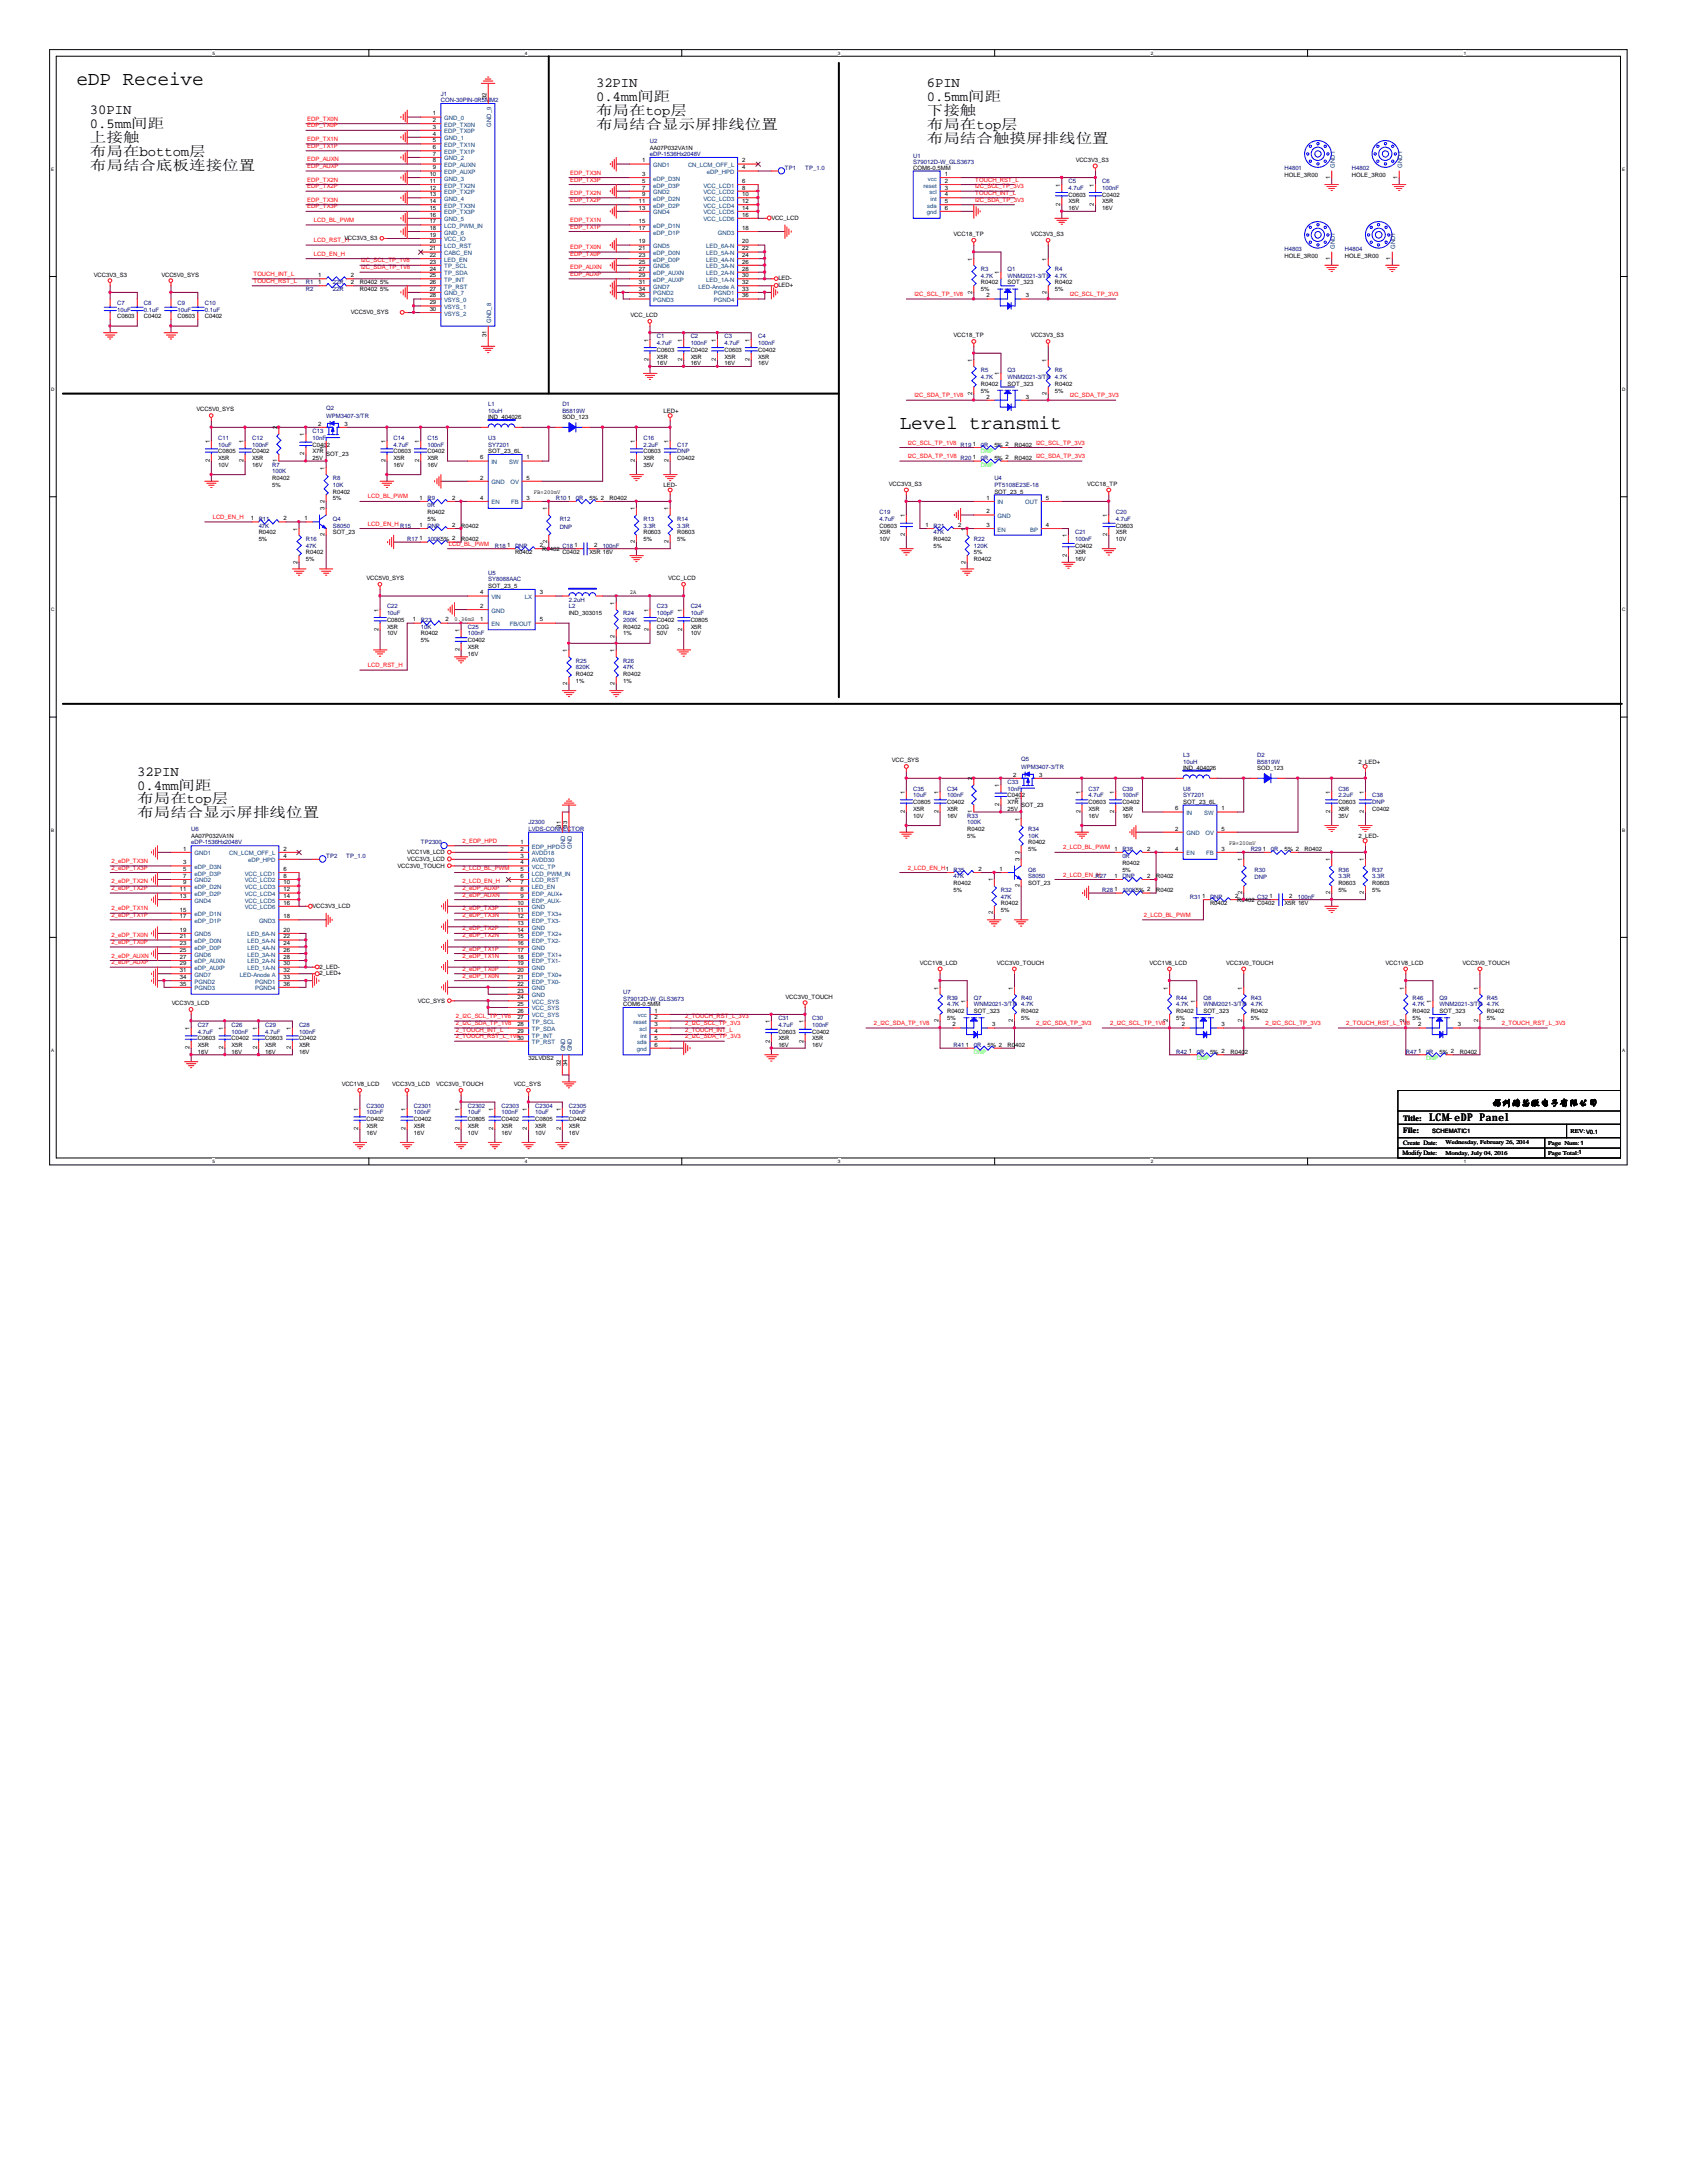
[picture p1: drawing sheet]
<svg xmlns="http://www.w3.org/2000/svg" width="216mm" height="279mm" viewBox="0 0 216 279" stroke-linecap="round" stroke-linejoin="round" font-family="sans-serif">
<defs><g id="words">
<g font-size="2.5">
<text x="9.8" y="10.9">eDP Receive</text>
<text x="115.1" y="54.9">Level transmit</text>
</g>
<g font-size="1.8">
<text x="76.3" y="11.2">32PIN</text>
<text x="118.6" y="11.2">6PIN</text>
<text x="11.5" y="14.6">30PIN</text>
<text x="11.5" y="16.4">0.5mm间距</text>
<text x="76.3" y="13">0.4mm间距</text>
<text x="76.3" y="14.7">布局在top层</text>
<text x="76.3" y="16.5">布局结合显示屏排线位置</text>
<text x="118.6" y="13">0.5mm间距</text>
<text x="118.6" y="14.7">下接触</text>
<text x="118.6" y="16.5">布局在top层</text>
<text x="11.5" y="18.2">上接触</text>
<text x="11.5" y="20">布局在bottom层</text>
<text x="11.5" y="21.8">布局结合底板连接位置</text>
<text x="118.6" y="18.3">布局结合触摸屏排线位置</text>
<text x="17.6" y="99.3">32PIN</text>
<text x="17.6" y="101">0.4mm间距</text>
<text x="17.6" y="102.8">布局在top层</text>
<text x="17.6" y="104.6">布局结合显示屏排线位置</text>
</g>
<text font-size="1.4" x="182.9" y="143.5">LCM-eDP Panel</text>
<text font-size="1.2" x="191" y="141.5">福州瑞芯微电子有限公司</text>
<g font-size="1">
<text x="179.6" y="143.4">Title:</text>
<text x="179.6" y="144.9">File:</text>
</g>
<g font-size=".8" fill="#f00">
<text x="39.3" y="15.5">EDP_TX0N</text>
<text x="39.3" y="16.3">EDP_TX0P</text>
<text x="39.3" y="18.9">EDP_TX1P</text>
<text x="39.3" y="21.5">EDP_AUXP</text>
<text x="39.3" y="18">EDP_TX1N</text>
<text x="39.3" y="23.2">EDP_TX2N</text>
<text x="39.3" y="20.6">EDP_AUXN</text>
<text x="73" y="23.2">EDP_TX3P</text>
<text x="73" y="22.4">EDP_TX3N</text>
<text x="124.8" y="23.2">TOUCH_RST_L</text>
<text x="39.3" y="26.7">EDP_TX3P</text>
<text x="39.3" y="24.1">EDP_TX2P</text>
<text x="39.3" y="25.8">EDP_TX3N</text>
<text x="40.2" y="28.4">LCD_BL_PWM</text>
<text x="73" y="29.3">EDP_TX1P</text>
<text x="73" y="28.4">EDP_TX1N</text>
<text x="73" y="25.8">EDP_TX2P</text>
<text x="73" y="24.9">EDP_TX2N</text>
<text x="124.8" y="24.9">TOUCH_INT_L</text>
<text x="124.8" y="25.8">I2C_SDA_TP_3V3</text>
<text x="124.8" y="24.1">I2C_SCL_TP_3V3</text>
<text x="32.4" y="35.3">TOUCH_INT_L</text>
<text x="40.2" y="31">LCD_RST_H</text>
<text x="40.2" y="32.7">LCD_EN_H</text>
<text x="46.2" y="34.5">I2C_SDA_TP_1V8</text>
<text x="46.2" y="33.6">I2C_SCL_TP_1V8</text>
<text x="73" y="31.9">EDP_TX0N</text>
<text x="73" y="35.3">EDP_AUXP</text>
<text x="73" y="32.7">EDP_TX0P</text>
<text x="73" y="34.5">EDP_AUXN</text>
<text x="32.4" y="36.2">TOUCH_RST_L</text>
<text x="117.1" y="37.9">I2C_SCL_TP_1V8</text>
<text x="136.9" y="37.9">I2C_SCL_TP_3V3</text>
<text x="117.1" y="50.8">I2C_SDA_TP_1V8</text>
<text x="136.9" y="50.8">I2C_SDA_TP_3V3</text>
<text x="116.2" y="56.9">I2C_SCL_TP_1V8</text>
<text x="116.2" y="58.6">I2C_SDA_TP_1V8</text>
<text x="132.6" y="56.9">I2C_SCL_TP_3V3</text>
<text x="132.6" y="58.6">I2C_SDA_TP_3V3</text>
<text x="47.1" y="63.8">LCD_BL_PWM</text>
<text x="27.2" y="66.4">LCD_EN_H</text>
<text x="47.1" y="67.3">LCD_EN_H</text>
<text x="57.4" y="69.8">LCD_BL_PWM</text>
<text x="47.1" y="85.4">LCD_RST_H</text>
<text x="59.2" y="107.9">2_EDP_HPD</text>
<text x="14.3" y="111.3">2_eDP_TX3P</text>
<text x="14.3" y="113.9">2_eDP_TX2P</text>
<text x="14.3" y="113">2_eDP_TX2N</text>
<text x="14.3" y="110.4">2_eDP_TX3N</text>
<text x="59.2" y="113.9">2_eDP_AUXP</text>
<text x="59.2" y="113">2_LCD_EN_H</text>
<text x="59.2" y="111.3">2_LCD_BL_PWM</text>
<text x="116.2" y="111.3">2_LCD_EN_H1</text>
<text x="136.1" y="112.2">2_LCD_EN_H</text>
<text x="136.1" y="108.7">2_LCD_BL_PWM</text>
<text x="14.3" y="117.3">2_eDP_TX1P</text>
<text x="14.3" y="119.9">2_eDP_TX0N</text>
<text x="14.3" y="116.5">2_eDP_TX1N</text>
<text x="59.2" y="114.8">2_eDP_AUXN</text>
<text x="59.2" y="116.5">2_eDP_TX3P</text>
<text x="59.2" y="117.3">2_eDP_TX3N</text>
<text x="59.2" y="119.9">2_eDP_TX2N</text>
<text x="59.2" y="119.1">2_eDP_TX2P</text>
<text x="146.4" y="117.3">2_LCD_BL_PWM</text>
<text x="14.3" y="123.4">2_eDP_AUXP</text>
<text x="14.3" y="120.8">2_eDP_TX0P</text>
<text x="14.3" y="122.6">2_eDP_AUXN</text>
<text x="59.2" y="121.7">2_eDP_TX1P</text>
<text x="59.2" y="122.6">2_eDP_TX1N</text>
<text x="59.2" y="124.2">2_eDP_TX0P</text>
<text x="59.2" y="125.1">2_eDP_TX0N</text>
<text x="58.3" y="131.2">2_I2C_SDA_TP_1V8</text>
<text x="58.3" y="130.3">2_I2C_SCL_TP_1V8</text>
<text x="87.7" y="130.3">2_TOUCH_RST_L_3V3</text>
<text x="87.7" y="131.2">2_I2C_SCL_TP_3V3</text>
<text x="111.8" y="131.2">2_I2C_SDA_TP_1V8</text>
<text x="132.6" y="131.2">2_I2C_SDA_TP_3V3</text>
<text x="142.1" y="131.2">2_I2C_SCL_TP_1V8</text>
<text x="162" y="131.2">2_I2C_SCL_TP_3V3</text>
<text x="172.3" y="131.2">2_TOUCH_RST_L_1V8</text>
<text x="192.2" y="131.2">2_TOUCH_RST_L_3V3</text>
<text x="58.3" y="132">2_TOUCH_INT_L</text>
<text x="58.3" y="132.9">2_TOUCH_RST_L_1V830</text>
<text x="87.7" y="132">2_TOUCH_INT_L</text>
<text x="87.7" y="132.9">2_I2C_SDA_TP_3V3</text>
</g>
<g font-size=".8">
<text x="55.4" y="16.5">3</text>
<text x="55.4" y="15.6">2</text>
<text x="55.4" y="14.8">1</text>
<text x="55.4" y="17.4">4</text>
<text x="62.3" y="12.7" transform="rotate(-90 62.3 12.7)">32</text>
<text x="55" y="23.4">11</text>
<text x="55" y="22.5">10</text>
<text x="55.4" y="19.1">6</text>
<text x="55.4" y="18.2">5</text>
<text x="55.4" y="20.8">8</text>
<text x="55.4" y="21.7">9</text>
<text x="55.4" y="19.9">7</text>
<text x="82.2" y="20.8">1</text>
<text x="82.2" y="22.5">3</text>
<text x="82.2" y="23.4">5</text>
<text x="83.2" y="19.1">AA07P032VA1N</text>
<text x="95" y="20.8">2</text>
<text x="95" y="21.7">4</text>
<text x="95" y="23.4">6</text>
<text x="116.9" y="21.7">COM6-0.5MM</text>
<text x="120.9" y="22.5">1</text>
<text x="120.9" y="23.4">2</text>
<text x="135.7" y="23.9" transform="rotate(-90 135.7 23.9)">1</text>
<text x="137.7" y="20.7">VCC3V3_S3</text>
<text x="140" y="23.9" transform="rotate(-90 140 23.9)">1</text>
<text x="164.4" y="22.6">HOLE_3R00</text>
<text x="170.2" y="22.9" transform="rotate(-90 170.2 22.9)">1</text>
<text x="173" y="22.6">HOLE_3R00</text>
<text x="178.9" y="22.9" transform="rotate(-90 178.9 22.9)">1</text>
<text x="55" y="28.6">17</text>
<text x="55" y="24.3">12</text>
<text x="55" y="26">14</text>
<text x="55" y="26.8">15</text>
<text x="55" y="29.4">18</text>
<text x="55" y="25.1">13</text>
<text x="55" y="27.7">16</text>
<text x="81.7" y="26">11</text>
<text x="81.7" y="26.8">13</text>
<text x="81.7" y="28.6">15</text>
<text x="81.7" y="29.4">17</text>
<text x="82.2" y="24.3">7</text>
<text x="82.2" y="25.1">9</text>
<text x="95" y="24.3">8</text>
<text x="95" y="25.1">10</text>
<text x="95" y="26">12</text>
<text x="95" y="26.8">14</text>
<text x="95" y="27.7">16</text>
<text x="95" y="29.4">18</text>
<text x="98.7" y="28.1">VCC_LCD</text>
<text x="120.9" y="26">5</text>
<text x="120.9" y="24.3">3</text>
<text x="120.9" y="25.1">4</text>
<text x="120.9" y="26.8">6</text>
<text x="135.7" y="26.3" transform="rotate(-90 135.7 26.3)">2</text>
<text x="136.7" y="25.2">C0603</text>
<text x="136.7" y="26">X5R</text>
<text x="136.7" y="26.9">16V</text>
<text x="140" y="26.3" transform="rotate(-90 140 26.3)">2</text>
<text x="141.1" y="25.2">C0402</text>
<text x="141.1" y="26">X5R</text>
<text x="141.1" y="26.9">16V</text>
<text x="12" y="35.4">VCC3V3_S3</text>
<text x="20.7" y="35.4">VCC5V0_SYS</text>
<text x="40.7" y="35.5">1</text>
<text x="44.1" y="30.7">VCC3V3_S3</text>
<text x="44.9" y="35.5">2</text>
<text x="55" y="32">21</text>
<text x="55" y="32.9">22</text>
<text x="55" y="30.3">19</text>
<text x="55" y="33.7">23</text>
<text x="55" y="34.6">24</text>
<text x="55" y="35.5">25</text>
<text x="55" y="31.2">20</text>
<text x="81.7" y="31.2">19</text>
<text x="81.7" y="32">21</text>
<text x="81.7" y="32.9">23</text>
<text x="81.7" y="33.7">25</text>
<text x="81.7" y="34.6">27</text>
<text x="81.7" y="35.5">29</text>
<text x="95" y="31.2">20</text>
<text x="95" y="32">22</text>
<text x="95" y="32.9">24</text>
<text x="95" y="33.7">26</text>
<text x="95" y="34.6">28</text>
<text x="95" y="35.5">30</text>
<text x="99.6" y="35.9">LED-</text>
<text x="122" y="30.2">VCC18_TP</text>
<text x="124.4" y="33.4" transform="rotate(-90 124.4 33.4)">1</text>
<text x="127.9" y="35.1" transform="rotate(-90 127.9 35.1)">1</text>
<text x="131.9" y="30.2">VCC3V3_S3</text>
<text x="133.9" y="33.4" transform="rotate(-90 133.9 33.4)">1</text>
<text x="164.4" y="33">HOLE_3R00</text>
<text x="170.2" y="33.3" transform="rotate(-90 170.2 33.3)">1</text>
<text x="172.1" y="33">HOLE_3R00</text>
<text x="178" y="33.3" transform="rotate(-90 178 33.3)">1</text>
<text x="15" y="40.7">C0603</text>
<text x="18.4" y="40.7">C0402</text>
<text x="22.7" y="40.7">C0603</text>
<text x="26.2" y="40.7">C0402</text>
<text x="40.7" y="36.4">1</text>
<text x="44.9" y="40.2">VCC5V0_SYS</text>
<text x="44.9" y="36.4">2</text>
<text x="46.1" y="37.3">R0402</text>
<text x="46.1" y="36.4">R0402</text>
<text x="48.6" y="37.3">5%</text>
<text x="48.6" y="36.4">5%</text>
<text x="55" y="38.1">28</text>
<text x="55" y="38.9">29</text>
<text x="55" y="36.4">26</text>
<text x="55" y="39.8">30</text>
<text x="55" y="37.2">27</text>
<text x="80.7" y="40.6">VCC_LCD</text>
<text x="81.7" y="36.4">31</text>
<text x="81.7" y="37.2">34</text>
<text x="81.7" y="38.1">35</text>
<text x="95" y="36.4">32</text>
<text x="95" y="37.2">33</text>
<text x="95" y="38.1">36</text>
<text x="99.6" y="36.7">LED+</text>
<text x="124.4" y="37.6" transform="rotate(-90 124.4 37.6)">2</text>
<text x="125.5" y="36.4">R0402</text>
<text x="125.5" y="37.3">5%</text>
<text x="126.2" y="38.1">2</text>
<text x="128.9" y="36.4">SOT_323</text>
<text x="131.3" y="38.1">3</text>
<text x="133.9" y="37.6" transform="rotate(-90 133.9 37.6)">2</text>
<text x="135" y="36.4">R0402</text>
<text x="135" y="37.3">5%</text>
<text x="62.3" y="43.2" transform="rotate(-90 62.3 43.2)">31</text>
<text x="83" y="46.2" transform="rotate(-90 83 46.2)">2</text>
<text x="83" y="43.7" transform="rotate(-90 83 43.7)">1</text>
<text x="84.1" y="45">C0603</text>
<text x="84.1" y="45.9">X5R</text>
<text x="84.1" y="46.8">16V</text>
<text x="87.3" y="46.2" transform="rotate(-90 87.3 46.2)">2</text>
<text x="87.3" y="43.7" transform="rotate(-90 87.3 43.7)">1</text>
<text x="88.4" y="45">C0402</text>
<text x="88.4" y="45.9">X5R</text>
<text x="88.4" y="46.8">16V</text>
<text x="91.6" y="46.2" transform="rotate(-90 91.6 46.2)">2</text>
<text x="91.6" y="43.7" transform="rotate(-90 91.6 43.7)">1</text>
<text x="92.7" y="45">C0603</text>
<text x="92.7" y="45.9">X5R</text>
<text x="92.7" y="46.8">16V</text>
<text x="95.9" y="46.2" transform="rotate(-90 95.9 46.2)">2</text>
<text x="95.9" y="43.7" transform="rotate(-90 95.9 43.7)">1</text>
<text x="97" y="45">C0402</text>
<text x="97" y="45.9">X5R</text>
<text x="97" y="46.8">16V</text>
<text x="122" y="43.1">VCC18_TP</text>
<text x="124.4" y="46.3" transform="rotate(-90 124.4 46.3)">1</text>
<text x="131.9" y="43.1">VCC3V3_S3</text>
<text x="133.9" y="46.3" transform="rotate(-90 133.9 46.3)">1</text>
<text x="25.1" y="52.7">VCC5V0_SYS</text>
<text x="62.5" y="53.7">IND_404026</text>
<text x="72" y="53.7">SOD_123</text>
<text x="84.9" y="52.8">LED+</text>
<text x="124.4" y="50.5" transform="rotate(-90 124.4 50.5)">2</text>
<text x="125.5" y="49.4">R0402</text>
<text x="125.5" y="50.2">5%</text>
<text x="126.2" y="51">2</text>
<text x="127.9" y="48" transform="rotate(-90 127.9 48)">1</text>
<text x="128.9" y="49.4">SOT_323</text>
<text x="131.3" y="51">3</text>
<text x="133.9" y="50.5" transform="rotate(-90 133.9 50.5)">2</text>
<text x="135" y="49.4">R0402</text>
<text x="135" y="50.2">5%</text>
<text x="26.8" y="59.2" transform="rotate(-90 26.8 59.2)">2</text>
<text x="26.8" y="56.7" transform="rotate(-90 26.8 56.7)">1</text>
<text x="27.9" y="58">C0805</text>
<text x="27.9" y="58.9">X5R</text>
<text x="27.9" y="59.7">10V</text>
<text x="31.2" y="59.2" transform="rotate(-90 31.2 59.2)">2</text>
<text x="31.2" y="56.7" transform="rotate(-90 31.2 56.7)">1</text>
<text x="32.3" y="58">C0402</text>
<text x="32.3" y="58.9">X5R</text>
<text x="32.3" y="59.7">16V</text>
<text x="35.5" y="59.2" transform="rotate(-90 35.5 59.2)">1</text>
<text x="35.5" y="54.9" transform="rotate(-90 35.5 54.9)">2</text>
<text x="38.9" y="58.3" transform="rotate(-90 38.9 58.3)">2</text>
<text x="38.9" y="55.8" transform="rotate(-90 38.9 55.8)">1</text>
<text x="40" y="57.2">C0402</text>
<text x="40" y="58">X7R</text>
<text x="40" y="58.9">25V</text>
<text x="40.7" y="54.5">2</text>
<text x="41.5" y="57.4" transform="rotate(-90 41.5 57.4)">1</text>
<text x="41.7" y="58.4">SOT_23</text>
<text x="44.1" y="54.5">3</text>
<text x="49.3" y="59.2" transform="rotate(-90 49.3 59.2)">2</text>
<text x="49.3" y="56.7" transform="rotate(-90 49.3 56.7)">1</text>
<text x="50.4" y="58">C0603</text>
<text x="50.4" y="58.9">X5R</text>
<text x="50.4" y="59.7">16V</text>
<text x="53.6" y="59.2" transform="rotate(-90 53.6 59.2)">2</text>
<text x="53.6" y="56.7" transform="rotate(-90 53.6 56.7)">1</text>
<text x="54.7" y="58">C0402</text>
<text x="54.7" y="58.9">X5R</text>
<text x="54.7" y="59.7">16V</text>
<text x="61.5" y="58.8">6</text>
<text x="62.5" y="58">SOT_23_6L</text>
<text x="67.4" y="58.8">1</text>
<text x="81.2" y="59.2" transform="rotate(-90 81.2 59.2)">2</text>
<text x="81.2" y="56.7" transform="rotate(-90 81.2 56.7)">1</text>
<text x="82.3" y="58">C0603</text>
<text x="82.3" y="58.9">X5R</text>
<text x="82.3" y="59.7">35V</text>
<text x="85.6" y="59.2" transform="rotate(-90 85.6 59.2)">2</text>
<text x="85.6" y="56.7" transform="rotate(-90 85.6 56.7)">1</text>
<text x="86.7" y="58.9">C0402</text>
<text x="124.5" y="57.1">1</text>
<text x="124.5" y="58.8">1</text>
<text x="127.3" y="57.2">5% 2</text>
<text x="127.3" y="58.9">5% 2</text>
<text x="129.8" y="57.2">R0402</text>
<text x="129.8" y="58.9">R0402</text>
<text x="34.8" y="61.5">R0402</text>
<text x="34.8" y="62.3">5%</text>
<text x="41.5" y="65.3" transform="rotate(-90 41.5 65.3)">3</text>
<text x="41.5" y="64.3" transform="rotate(-90 41.5 64.3)">2</text>
<text x="41.5" y="60.2" transform="rotate(-90 41.5 60.2)">1</text>
<text x="42.6" y="63.2">R0402</text>
<text x="42.6" y="64.1">5%</text>
<text x="53.7" y="64">1</text>
<text x="54.7" y="65.8">R0402</text>
<text x="57.9" y="64">2</text>
<text x="61.5" y="61.4">2</text>
<text x="61.5" y="64">4</text>
<text x="67.4" y="64">3</text>
<text x="67.4" y="61.4">5</text>
<text x="68.3" y="63.3">FB=200mV</text>
<text x="70" y="65.3" transform="rotate(-90 70 65.3)">1</text>
<text x="72.7" y="64">1</text>
<text x="75.4" y="64.1">5% 2</text>
<text x="78" y="64.1">R0402</text>
<text x="81.2" y="65.3" transform="rotate(-90 81.2 65.3)">1</text>
<text x="84.9" y="62.3">LED-</text>
<text x="85.6" y="65.3" transform="rotate(-90 85.6 65.3)">1</text>
<text x="113.7" y="62.1">VCC3V3_S3</text>
<text x="126.2" y="64">1</text>
<text x="126.2" y="65.7">2</text>
<text x="127.3" y="63.2">SOT_23_5</text>
<text x="133.9" y="64">5</text>
<text x="139.1" y="62.1">VCC18_TP</text>
<text x="32.1" y="66.6">1</text>
<text x="33.1" y="68.4">R0402</text>
<text x="33.1" y="69.2">5%</text>
<text x="36.3" y="66.6">2</text>
<text x="38.1" y="67.9" transform="rotate(-90 38.1 67.9)">1</text>
<text x="39" y="66.6">1</text>
<text x="39.2" y="71">R0402</text>
<text x="39.2" y="71.8">5%</text>
<text x="41.5" y="68.7" transform="rotate(-90 41.5 68.7)">2</text>
<text x="42.6" y="68.4">SOT_23</text>
<text x="53.7" y="69.2">1</text>
<text x="53.7" y="67.4">1</text>
<text x="54.7" y="66.6">5%</text>
<text x="57.9" y="67.4">2</text>
<text x="59" y="67.5">R0402</text>
<text x="59" y="69.2">R0402</text>
<text x="64.9" y="70">1</text>
<text x="65.9" y="71">R0402</text>
<text x="69.1" y="70">2</text>
<text x="69.4" y="70.5">R0402</text>
<text x="70" y="69.5" transform="rotate(-90 70 69.5)">2</text>
<text x="72" y="71">C0402</text>
<text x="73.5" y="70">1</text>
<text x="75.4" y="71">X5R 16V</text>
<text x="76" y="70">2</text>
<text x="81.2" y="69.5" transform="rotate(-90 81.2 69.5)">2</text>
<text x="82.3" y="68.4">R0603</text>
<text x="82.3" y="69.2">5%</text>
<text x="85.6" y="69.5" transform="rotate(-90 85.6 69.5)">2</text>
<text x="86.7" y="68.4">R0603</text>
<text x="86.7" y="69.2">5%</text>
<text x="112.6" y="67.5">C0603</text>
<text x="112.6" y="68.4">X5R</text>
<text x="112.6" y="69.2">10V</text>
<text x="115.8" y="68.7" transform="rotate(-90 115.8 68.7)">2</text>
<text x="115.8" y="66.2" transform="rotate(-90 115.8 66.2)">1</text>
<text x="118.4" y="67.4">1</text>
<text x="119.5" y="69.2">R0402</text>
<text x="119.5" y="70.1">5%</text>
<text x="122.6" y="67.4">2</text>
<text x="123.6" y="67.9" transform="rotate(-90 123.6 67.9)">1</text>
<text x="124.6" y="71.8">R0402</text>
<text x="124.6" y="71">5%</text>
<text x="126.2" y="67.4">3</text>
<text x="133.9" y="67.4">4</text>
<text x="136.5" y="71.2" transform="rotate(-90 136.5 71.2)">2</text>
<text x="136.5" y="68.8" transform="rotate(-90 136.5 68.8)">1</text>
<text x="137.6" y="70.1">C0402</text>
<text x="137.6" y="71">X5R</text>
<text x="137.6" y="71.8">16V</text>
<text x="141.7" y="68.7" transform="rotate(-90 141.7 68.7)">2</text>
<text x="141.7" y="66.2" transform="rotate(-90 141.7 66.2)">1</text>
<text x="142.8" y="67.5">C0603</text>
<text x="142.8" y="68.4">X5R</text>
<text x="142.8" y="69.2">10V</text>
<text x="38.1" y="72.1" transform="rotate(-90 38.1 72.1)">2</text>
<text x="46.9" y="74.3">VCC5V0_SYS</text>
<text x="61.5" y="77.8">2</text>
<text x="61.5" y="76.1">4</text>
<text x="62.5" y="75.3">SOT_23_5</text>
<text x="69.1" y="76.1">3</text>
<text x="78.7" y="77.4" transform="rotate(-90 78.7 77.4)">1</text>
<text x="80.6" y="76.1">2A</text>
<text x="85.5" y="74.3">VCC_LCD</text>
<text x="123.6" y="72.1" transform="rotate(-90 123.6 72.1)">2</text>
<text x="48.4" y="80.8" transform="rotate(-90 48.4 80.8)">2</text>
<text x="48.4" y="78.3" transform="rotate(-90 48.4 78.3)">1</text>
<text x="49.5" y="79.6">C0805</text>
<text x="49.5" y="80.5">X5R</text>
<text x="49.5" y="81.3">10V</text>
<text x="52.8" y="79.5">1</text>
<text x="53.8" y="81.3">R0402</text>
<text x="53.8" y="82.2">5%</text>
<text x="57" y="79.5">2</text>
<text x="58.2" y="79.5">0.36mS</text>
<text x="58.8" y="83.4" transform="rotate(-90 58.8 83.4)">2</text>
<text x="58.8" y="80.9" transform="rotate(-90 58.8 80.9)">1</text>
<text x="59.9" y="82.2">C0402</text>
<text x="59.9" y="83.1">X5R</text>
<text x="59.9" y="83.9">16V</text>
<text x="61.5" y="79.5">1</text>
<text x="69.1" y="79.5">5</text>
<text x="72.6" y="83.5" transform="rotate(-90 72.6 83.5)">1</text>
<text x="72.8" y="78.7">IND_303015</text>
<text x="78.7" y="83.5" transform="rotate(-90 78.7 83.5)">1</text>
<text x="78.7" y="81.6" transform="rotate(-90 78.7 81.6)">2</text>
<text x="79.8" y="80.5">R0402</text>
<text x="79.8" y="81.3">1%</text>
<text x="83" y="80.8" transform="rotate(-90 83 80.8)">2</text>
<text x="83" y="78.3" transform="rotate(-90 83 78.3)">1</text>
<text x="84.1" y="79.6">C0402</text>
<text x="84.1" y="80.5">C0G</text>
<text x="84.1" y="81.3">50V</text>
<text x="87.3" y="80.8" transform="rotate(-90 87.3 80.8)">2</text>
<text x="87.3" y="78.3" transform="rotate(-90 87.3 78.3)">1</text>
<text x="88.4" y="79.6">C0805</text>
<text x="88.4" y="80.5">X5R</text>
<text x="88.4" y="81.3">10V</text>
<text x="72.6" y="87.7" transform="rotate(-90 72.6 87.7)">2</text>
<text x="73.7" y="86.5">R0402</text>
<text x="73.7" y="87.4">1%</text>
<text x="78.7" y="87.7" transform="rotate(-90 78.7 87.7)">2</text>
<text x="79.8" y="86.5">R0402</text>
<text x="79.8" y="87.4">1%</text>
<text x="114.1" y="97.6">VCC_SYS</text>
<text x="115.8" y="101.6" transform="rotate(-90 115.8 101.6)">1</text>
<text x="120.1" y="101.6" transform="rotate(-90 120.1 101.6)">1</text>
<text x="124.4" y="99.9" transform="rotate(-90 124.4 99.9)">2</text>
<text x="127.9" y="100.8" transform="rotate(-90 127.9 100.8)">1</text>
<text x="129.7" y="99.4">2</text>
<text x="133" y="99.4">3</text>
<text x="138.3" y="101.6" transform="rotate(-90 138.3 101.6)">1</text>
<text x="142.6" y="101.6" transform="rotate(-90 142.6 101.6)">1</text>
<text x="151.4" y="98.6">IND_404026</text>
<text x="160.9" y="98.6">SOD_123</text>
<text x="170.2" y="101.6" transform="rotate(-90 170.2 101.6)">1</text>
<text x="173.9" y="97.7">2_LED+</text>
<text x="174.5" y="101.6" transform="rotate(-90 174.5 101.6)">1</text>
<text x="24.5" y="107.2">AA07P032VA1N</text>
<text x="71.8" y="105.9" transform="rotate(-90 71.8 105.9)">31</text>
<text x="72.6" y="105.9" transform="rotate(-90 72.6 105.9)">33</text>
<text x="115.8" y="104.1" transform="rotate(-90 115.8 104.1)">2</text>
<text x="116.9" y="102.9">C0805</text>
<text x="116.9" y="103.8">X5R</text>
<text x="116.9" y="104.6">10V</text>
<text x="120.1" y="104.1" transform="rotate(-90 120.1 104.1)">2</text>
<text x="121.2" y="102.9">C0402</text>
<text x="121.2" y="103.8">X5R</text>
<text x="121.2" y="104.6">16V</text>
<text x="123.8" y="106.4">R0402</text>
<text x="123.8" y="107.2">5%</text>
<text x="124.4" y="104.1" transform="rotate(-90 124.4 104.1)">1</text>
<text x="127.9" y="103.2" transform="rotate(-90 127.9 103.2)">2</text>
<text x="128.9" y="102.1">C0402</text>
<text x="128.9" y="102.9">X7R</text>
<text x="128.9" y="103.8">25V</text>
<text x="130.5" y="105.1" transform="rotate(-90 130.5 105.1)">1</text>
<text x="130.5" y="102.4" transform="rotate(-90 130.5 102.4)">1</text>
<text x="130.7" y="103.3">SOT_23</text>
<text x="138.3" y="104.1" transform="rotate(-90 138.3 104.1)">2</text>
<text x="139.3" y="102.9">C0603</text>
<text x="139.3" y="103.8">X5R</text>
<text x="139.3" y="104.6">16V</text>
<text x="142.6" y="104.1" transform="rotate(-90 142.6 104.1)">2</text>
<text x="143.6" y="102.9">C0402</text>
<text x="143.6" y="103.8">X5R</text>
<text x="143.6" y="104.6">16V</text>
<text x="150.4" y="106.3">2</text>
<text x="150.4" y="103.7">6</text>
<text x="151.4" y="102.9">SOT_23_6L</text>
<text x="156.3" y="103.7">1</text>
<text x="156.3" y="106.3">5</text>
<text x="170.2" y="104.1" transform="rotate(-90 170.2 104.1)">2</text>
<text x="171.3" y="102.9">C0603</text>
<text x="171.3" y="103.8">X5R</text>
<text x="171.3" y="104.6">35V</text>
<text x="173.9" y="107.2">2_LED-</text>
<text x="174.5" y="104.1" transform="rotate(-90 174.5 104.1)">2</text>
<text x="175.6" y="103.8">C0402</text>
<text x="23.5" y="108.9">1</text>
<text x="23.5" y="110.6">3</text>
<text x="23.5" y="111.5">5</text>
<text x="23.5" y="112.4">7</text>
<text x="23.5" y="113.2">9</text>
<text x="36.3" y="109.8">4</text>
<text x="36.3" y="108.9">2</text>
<text x="36.3" y="111.5">6</text>
<text x="36.3" y="112.4">8</text>
<text x="36.3" y="113.2">10</text>
<text x="50.9" y="111">VCC3V0_TOUCH</text>
<text x="52.1" y="110.2">VCC3V3_LCD</text>
<text x="52.1" y="109.3">VCC1V8_LCD</text>
<text x="66.6" y="108">1</text>
<text x="66.6" y="108.9">2</text>
<text x="66.6" y="109.8">3</text>
<text x="66.6" y="110.6">4</text>
<text x="66.6" y="111.5">5</text>
<text x="66.6" y="112.4">6</text>
<text x="66.6" y="113.2">7</text>
<text x="122" y="113.3">R0402</text>
<text x="125.2" y="111.5">2</text>
<text x="127" y="112.8" transform="rotate(-90 127 112.8)">1</text>
<text x="127.9" y="111.5">1</text>
<text x="130.5" y="113.6" transform="rotate(-90 130.5 113.6)">2</text>
<text x="130.5" y="110.2" transform="rotate(-90 130.5 110.2)">3</text>
<text x="130.5" y="109.3" transform="rotate(-90 130.5 109.3)">2</text>
<text x="131.6" y="113.3">SOT_23</text>
<text x="131.6" y="108.1">R0402</text>
<text x="131.6" y="109">5%</text>
<text x="142.6" y="112.4">1</text>
<text x="142.6" y="108.9">1</text>
<text x="143.6" y="110.7">R0402</text>
<text x="143.6" y="111.5">5%</text>
<text x="146.8" y="112.4">2</text>
<text x="146.8" y="108.9">2</text>
<text x="148" y="112.4">R0402</text>
<text x="150.4" y="108.9">4</text>
<text x="156.3" y="108.9">3</text>
<text x="157.3" y="108.2">FB=200mV</text>
<text x="159" y="110.2" transform="rotate(-90 159 110.2)">1</text>
<text x="161.6" y="108.9">1</text>
<text x="164.4" y="109">5% 2</text>
<text x="167" y="109">R0402</text>
<text x="170.2" y="110.2" transform="rotate(-90 170.2 110.2)">1</text>
<text x="171.3" y="113.3">R0603</text>
<text x="174.5" y="110.2" transform="rotate(-90 174.5 110.2)">1</text>
<text x="175.6" y="113.3">R0603</text>
<text x="23" y="114.1">11</text>
<text x="23" y="114.9">13</text>
<text x="23" y="116.7">15</text>
<text x="23" y="117.5">17</text>
<text x="23" y="119.3">19</text>
<text x="36.3" y="117.5">18</text>
<text x="36.3" y="114.1">12</text>
<text x="36.3" y="114.9">14</text>
<text x="36.3" y="115.8">16</text>
<text x="36.3" y="119.3">20</text>
<text x="40" y="116.2">VCC3V3_LCD</text>
<text x="66.2" y="117.5">12</text>
<text x="66.2" y="116.7">11</text>
<text x="66.2" y="115.8">10</text>
<text x="66.2" y="118.4">13</text>
<text x="66.2" y="119.3">14</text>
<text x="66.6" y="114.9">9</text>
<text x="66.6" y="114.1">8</text>
<text x="122" y="114.1">5%</text>
<text x="127" y="117" transform="rotate(-90 127 117)">2</text>
<text x="128.1" y="115.9">R0402</text>
<text x="128.1" y="116.7">5%</text>
<text x="142.6" y="114.1">1</text>
<text x="148" y="114.1">R0402</text>
<text x="153.8" y="114.9">1</text>
<text x="154.9" y="115.9">R0402</text>
<text x="158.1" y="114.9">2</text>
<text x="158.3" y="115.4">R0402</text>
<text x="159" y="114.4" transform="rotate(-90 159 114.4)">2</text>
<text x="160.9" y="115.9">C0402</text>
<text x="162.5" y="114.9">1</text>
<text x="164.4" y="115.9">X5R 16V</text>
<text x="165" y="114.9">2</text>
<text x="170.2" y="114.4" transform="rotate(-90 170.2 114.4)">2</text>
<text x="171.3" y="114.1">5%</text>
<text x="174.5" y="114.4" transform="rotate(-90 174.5 114.4)">2</text>
<text x="175.6" y="114.1">5%</text>
<text x="23" y="120.1">21</text>
<text x="23" y="121">23</text>
<text x="23" y="121.8">25</text>
<text x="23" y="122.7">27</text>
<text x="23" y="123.6">29</text>
<text x="23" y="124.4">31</text>
<text x="23" y="125.3">34</text>
<text x="36.3" y="124.4">32</text>
<text x="36.3" y="125.3">33</text>
<text x="36.3" y="120.1">22</text>
<text x="36.3" y="121">24</text>
<text x="36.3" y="121.8">26</text>
<text x="36.3" y="122.7">28</text>
<text x="36.3" y="123.6">30</text>
<text x="40.9" y="124.8">2_LED+</text>
<text x="40.9" y="124">2_LED-</text>
<text x="66.2" y="120.1">15</text>
<text x="66.2" y="121">16</text>
<text x="66.2" y="121.8">17</text>
<text x="66.2" y="122.7">18</text>
<text x="66.2" y="123.6">19</text>
<text x="66.2" y="124.4">20</text>
<text x="66.2" y="125.3">21</text>
<text x="117.7" y="123.5">VCC1V8_LCD</text>
<text x="127.6" y="123.5">VCC3V0_TOUCH</text>
<text x="147.1" y="123.5">VCC1V8_LCD</text>
<text x="156.9" y="123.5">VCC3V0_TOUCH</text>
<text x="177.3" y="123.5">VCC1V8_LCD</text>
<text x="187.2" y="123.5">VCC3V0_TOUCH</text>
<text x="22" y="128.7">VCC3V3_LCD</text>
<text x="23" y="126.2">35</text>
<text x="24.3" y="131.8" transform="rotate(-90 24.3 131.8)">1</text>
<text x="28.6" y="131.8" transform="rotate(-90 28.6 131.8)">1</text>
<text x="32.9" y="131.8" transform="rotate(-90 32.9 131.8)">1</text>
<text x="36.3" y="126.2">36</text>
<text x="37.2" y="131.8" transform="rotate(-90 37.2 131.8)">1</text>
<text x="53.5" y="128.3">VCC_SYS</text>
<text x="66.2" y="126.2">22</text>
<text x="66.2" y="127">23</text>
<text x="66.2" y="127.9">24</text>
<text x="66.2" y="128.7">25</text>
<text x="66.2" y="129.6">26</text>
<text x="66.2" y="130.5">27</text>
<text x="66.2" y="131.4">28</text>
<text x="79.8" y="128.8">COM6-0.5MM</text>
<text x="83.8" y="129.6">1</text>
<text x="83.8" y="130.5">2</text>
<text x="83.8" y="131.4">3</text>
<text x="98.5" y="131" transform="rotate(-90 98.5 131)">1</text>
<text x="100.5" y="127.8">VCC3V0_TOUCH</text>
<text x="102.8" y="131" transform="rotate(-90 102.8 131)">1</text>
<text x="120.1" y="130.9" transform="rotate(-90 120.1 130.9)">2</text>
<text x="120.1" y="126.7" transform="rotate(-90 120.1 126.7)">1</text>
<text x="121.2" y="129.7">R0402</text>
<text x="121.2" y="130.6">5%</text>
<text x="121.9" y="131.4">2</text>
<text x="123.6" y="128.4" transform="rotate(-90 123.6 128.4)">1</text>
<text x="124.6" y="129.7">SOT_323</text>
<text x="127" y="131.4">3</text>
<text x="129.6" y="130.9" transform="rotate(-90 129.6 130.9)">2</text>
<text x="129.6" y="126.7" transform="rotate(-90 129.6 126.7)">1</text>
<text x="130.7" y="129.7">R0402</text>
<text x="130.7" y="130.6">5%</text>
<text x="149.5" y="130.9" transform="rotate(-90 149.5 130.9)">2</text>
<text x="149.5" y="126.7" transform="rotate(-90 149.5 126.7)">1</text>
<text x="150.5" y="129.7">R0402</text>
<text x="150.5" y="130.6">5%</text>
<text x="151.3" y="131.4">2</text>
<text x="153" y="128.4" transform="rotate(-90 153 128.4)">1</text>
<text x="154" y="129.7">SOT_323</text>
<text x="156.3" y="131.4">3</text>
<text x="159" y="130.9" transform="rotate(-90 159 130.9)">2</text>
<text x="159" y="126.7" transform="rotate(-90 159 126.7)">1</text>
<text x="160.1" y="129.7">R0402</text>
<text x="160.1" y="130.6">5%</text>
<text x="179.7" y="130.9" transform="rotate(-90 179.7 130.9)">2</text>
<text x="179.7" y="126.7" transform="rotate(-90 179.7 126.7)">1</text>
<text x="180.8" y="129.7">R0402</text>
<text x="180.8" y="130.6">5%</text>
<text x="181.5" y="131.4">2</text>
<text x="183.2" y="128.4" transform="rotate(-90 183.2 128.4)">1</text>
<text x="184.2" y="129.7">SOT_323</text>
<text x="186.6" y="131.4">3</text>
<text x="189.2" y="130.9" transform="rotate(-90 189.2 130.9)">2</text>
<text x="189.2" y="126.7" transform="rotate(-90 189.2 126.7)">1</text>
<text x="190.3" y="129.7">R0402</text>
<text x="190.3" y="130.6">5%</text>
<text x="24.3" y="134.3" transform="rotate(-90 24.3 134.3)">2</text>
<text x="25.3" y="133.1">C0603</text>
<text x="25.3" y="134">X5R</text>
<text x="25.3" y="134.9">16V</text>
<text x="28.6" y="134.3" transform="rotate(-90 28.6 134.3)">2</text>
<text x="29.6" y="133.1">C0402</text>
<text x="29.6" y="134">X5R</text>
<text x="29.6" y="134.9">16V</text>
<text x="32.9" y="134.3" transform="rotate(-90 32.9 134.3)">2</text>
<text x="34" y="133.1">C0603</text>
<text x="34" y="134">X5R</text>
<text x="34" y="134.9">16V</text>
<text x="37.2" y="134.3" transform="rotate(-90 37.2 134.3)">2</text>
<text x="38.3" y="133.1">C0402</text>
<text x="38.3" y="134">X5R</text>
<text x="38.3" y="134.9">16V</text>
<text x="66.2" y="132.2">29</text>
<text x="67.6" y="135.7">32LVDS2</text>
<text x="71.8" y="136.4" transform="rotate(-90 71.8 136.4)">32</text>
<text x="72.6" y="136.4" transform="rotate(-90 72.6 136.4)">34</text>
<text x="83.8" y="133.1">5</text>
<text x="83.8" y="133.9">6</text>
<text x="83.8" y="132.2">4</text>
<text x="98.5" y="133.4" transform="rotate(-90 98.5 133.4)">2</text>
<text x="99.6" y="132.3">C0603</text>
<text x="99.6" y="133.1">X5R</text>
<text x="99.6" y="134">16V</text>
<text x="102.8" y="133.4" transform="rotate(-90 102.8 133.4)">2</text>
<text x="103.9" y="132.3">C0402</text>
<text x="103.9" y="133.1">X5R</text>
<text x="103.9" y="134">16V</text>
<text x="123.6" y="133.9">1</text>
<text x="126.4" y="134">5% 2</text>
<text x="128.9" y="134">R0402</text>
<text x="152.1" y="134.8">1</text>
<text x="154.9" y="134.9">5% 2</text>
<text x="157.5" y="134.9">R0402</text>
<text x="181.5" y="134.8">1</text>
<text x="184.2" y="134.9">5% 2</text>
<text x="186.8" y="134.9">R0402</text>
<text x="43.7" y="139">VCC1V8_LCD</text>
<text x="45.8" y="142.2" transform="rotate(-90 45.8 142.2)">1</text>
<text x="46.9" y="143.5">C0402</text>
<text x="50.2" y="139">VCC3V3_LCD</text>
<text x="51.9" y="142.2" transform="rotate(-90 51.9 142.2)">1</text>
<text x="53" y="143.5">C0402</text>
<text x="55.8" y="139">VCC3V0_TOUCH</text>
<text x="58.8" y="142.2" transform="rotate(-90 58.8 142.2)">1</text>
<text x="59.9" y="143.5">C0805</text>
<text x="63.1" y="142.2" transform="rotate(-90 63.1 142.2)">1</text>
<text x="64.2" y="143.5">C0402</text>
<text x="65.7" y="139">VCC_SYS</text>
<text x="67.4" y="142.2" transform="rotate(-90 67.4 142.2)">1</text>
<text x="68.5" y="143.5">C0805</text>
<text x="71.8" y="142.2" transform="rotate(-90 71.8 142.2)">1</text>
<text x="72.8" y="143.5">C0402</text>
<text x="45.8" y="144.7" transform="rotate(-90 45.8 144.7)">2</text>
<text x="46.9" y="144.4">X5R</text>
<text x="46.9" y="145.2">16V</text>
<text x="51.9" y="144.7" transform="rotate(-90 51.9 144.7)">2</text>
<text x="53" y="144.4">X5R</text>
<text x="53" y="145.2">16V</text>
<text x="58.8" y="144.7" transform="rotate(-90 58.8 144.7)">2</text>
<text x="59.9" y="144.4">X5R</text>
<text x="59.9" y="145.2">10V</text>
<text x="63.1" y="144.7" transform="rotate(-90 63.1 144.7)">2</text>
<text x="64.2" y="144.4">X5R</text>
<text x="64.2" y="145.2">16V</text>
<text x="67.4" y="144.7" transform="rotate(-90 67.4 144.7)">2</text>
<text x="68.5" y="144.4">X5R</text>
<text x="68.5" y="145.2">10V</text>
<text x="71.8" y="144.7" transform="rotate(-90 71.8 144.7)">2</text>
<text x="72.8" y="144.4">X5R</text>
<text x="72.8" y="145.2">16V</text>
<text x="179.5" y="147.8">Modify Date:</text>
<text x="179.6" y="146.5">Create Date:</text>
<text x="183.3" y="144.9">SCHEMATIC1</text>
<text x="185" y="146.5">Wednesday, February 26, 2014</text>
<text x="185" y="147.8">Monday, July 04, 2016</text>
<text x="198.1" y="146.6">Page Num:1</text>
<text x="198.1" y="147.8">Page Total:1</text>
<text x="201" y="145">REV:V0.1</text>
</g>
<g font-size=".8" fill="#000080">
<text x="56.4" y="12.2">J1</text>
<text x="56.4" y="13.1">CON-30PIN-0R5MM2</text>
<text x="83.2" y="18.3">U2</text>
<text x="83.2" y="20">eDP-1536Hx2048V</text>
<text x="100.5" y="21.7">TP1</text>
<text x="103" y="21.7">TP_1.0</text>
<text x="116.9" y="20.2">U1</text>
<text x="116.9" y="21">S79012D-W_GLS3673</text>
<text x="136.7" y="23.5">C5</text>
<text x="141.1" y="23.5">C6</text>
<text x="164.4" y="21.7">H4801</text>
<text x="173" y="21.7">H4802</text>
<text x="136.7" y="24.3">4.7uF</text>
<text x="141.1" y="24.3">100nF</text>
<text x="125.5" y="34.7">R3</text>
<text x="125.5" y="35.6">4.7K</text>
<text x="128.9" y="34.7">Q1</text>
<text x="128.9" y="35.6">WNM2021-3/TR 4.7K</text>
<text x="135" y="34.7">R4</text>
<text x="164.4" y="32.1">H4803</text>
<text x="172.1" y="32.1">H4804</text>
<text x="15" y="39">C7</text>
<text x="15" y="39.9">10uF</text>
<text x="18.4" y="39">C8</text>
<text x="18.4" y="39.9">0.1uF</text>
<text x="22.7" y="39">C9</text>
<text x="22.7" y="39.9">10uF</text>
<text x="26.2" y="39">C10</text>
<text x="26.2" y="39.9">0.1uF</text>
<text x="39.2" y="37.3">R2</text>
<text x="39.2" y="36.4">R1</text>
<text x="42.6" y="37.3">22R</text>
<text x="42.6" y="36.4">22R</text>
<text x="84.1" y="43.3">C1</text>
<text x="84.1" y="44.2">4.7uF</text>
<text x="88.4" y="43.3">C2</text>
<text x="88.4" y="44.2">100nF</text>
<text x="92.7" y="43.3">C3</text>
<text x="92.7" y="44.2">4.7uF</text>
<text x="97" y="43.3">C4</text>
<text x="97" y="44.2">100nF</text>
<text x="125.5" y="47.6">R5</text>
<text x="128.9" y="47.6">Q3</text>
<text x="135" y="47.6">R6</text>
<text x="41.7" y="52.5">Q2</text>
<text x="41.7" y="53.5">WPM3407-3/TR</text>
<text x="62.5" y="51.9">L1</text>
<text x="62.5" y="52.8">10uH</text>
<text x="72" y="51.9">D1</text>
<text x="72" y="52.8">B5819W</text>
<text x="125.5" y="48.5">4.7K</text>
<text x="128.9" y="48.5">WNM2021-3/TR 4.7K</text>
<text x="27.9" y="56.3">C11</text>
<text x="27.9" y="57.2">10uF</text>
<text x="32.3" y="56.3">C12</text>
<text x="32.3" y="57.2">100nF</text>
<text x="34.8" y="59.7">R7</text>
<text x="40" y="55.4">C13</text>
<text x="40" y="56.3">10nF</text>
<text x="50.4" y="56.3">C14</text>
<text x="50.4" y="57.2">4.7uF</text>
<text x="54.7" y="56.3">C15</text>
<text x="54.7" y="57.2">100nF</text>
<text x="62.5" y="56.3">U3</text>
<text x="62.5" y="57.2">SY7201</text>
<text x="82.3" y="56.3">C16</text>
<text x="82.3" y="57.2">2.2uF</text>
<text x="86.7" y="57.2">C17</text>
<text x="86.7" y="58">DNP</text>
<text x="122.9" y="57.2">R19</text>
<text x="122.9" y="58.9">R20</text>
<text x="125.5" y="57.2">0R</text>
<text x="125.5" y="58.9">0R</text>
<text x="34.8" y="60.6">100K</text>
<text x="42.6" y="61.5">R8</text>
<text x="42.6" y="62.3">10K</text>
<text x="54.7" y="64.1">R9</text>
<text x="54.7" y="64.9">0R</text>
<text x="71.1" y="64.1">R10</text>
<text x="73.7" y="64.1">0R</text>
<text x="112.6" y="65.8">C19</text>
<text x="127.3" y="61.5">U4</text>
<text x="127.3" y="62.3">PT5108E23E-18</text>
<text x="142.8" y="65.8">C20</text>
<text x="33.1" y="66.6">R11</text>
<text x="33.1" y="67.5">47K</text>
<text x="39.2" y="69.2">R16</text>
<text x="39.2" y="70.1">47K</text>
<text x="42.6" y="66.6">Q4</text>
<text x="42.6" y="67.5">S8050</text>
<text x="51.2" y="67.5">R15</text>
<text x="52.1" y="69.2">R17</text>
<text x="54.7" y="67.5">DNP</text>
<text x="54.7" y="69.2">100K5% 2</text>
<text x="63.3" y="70.1">R18</text>
<text x="65.9" y="70.1">DNP</text>
<text x="71.6" y="66.6">R12</text>
<text x="71.6" y="67.7">DNP</text>
<text x="72" y="70.1">C18</text>
<text x="77.1" y="70.1">100nF</text>
<text x="82.3" y="66.6">R13</text>
<text x="82.3" y="67.5">3.3R</text>
<text x="86.7" y="66.6">R14</text>
<text x="86.7" y="67.5">3.3R</text>
<text x="112.6" y="66.6">4.7uF</text>
<text x="119.5" y="67.5">R21</text>
<text x="119.5" y="68.4">47K</text>
<text x="124.6" y="69.2">R22</text>
<text x="124.6" y="70.1">120K</text>
<text x="137.6" y="68.4">C21</text>
<text x="137.6" y="69.2">100nF</text>
<text x="142.8" y="66.6">4.7uF</text>
<text x="49.5" y="77.9">C22</text>
<text x="62.5" y="73.5">U5</text>
<text x="62.5" y="74.4">SY8088AAC</text>
<text x="72.8" y="77.9">L2</text>
<text x="72.8" y="77">2.2uH</text>
<text x="84.1" y="77.9">C23</text>
<text x="88.4" y="77.9">C24</text>
<text x="49.5" y="78.7">10uF</text>
<text x="53.8" y="79.6">R23</text>
<text x="53.8" y="80.5">10K</text>
<text x="59.9" y="80.5">C25</text>
<text x="59.9" y="81.3">100nF</text>
<text x="79.8" y="78.7">R24</text>
<text x="79.8" y="79.6">200K</text>
<text x="84.1" y="78.7">100pF</text>
<text x="88.4" y="78.7">10uF</text>
<text x="73.7" y="84.8">R25</text>
<text x="73.7" y="85.6">820K</text>
<text x="79.8" y="84.8">R26</text>
<text x="79.8" y="85.6">47K</text>
<text x="116.9" y="101.2">C35</text>
<text x="121.2" y="101.2">C34</text>
<text x="128.9" y="100.3">C33</text>
<text x="128.9" y="101.2">10nF</text>
<text x="130.7" y="97.4">Q5</text>
<text x="130.7" y="98.4">WPM3407-3/TR</text>
<text x="139.3" y="101.2">C37</text>
<text x="143.6" y="101.2">C39</text>
<text x="151.4" y="101.2">U8</text>
<text x="151.4" y="96.9">L3</text>
<text x="151.4" y="97.7">10uH</text>
<text x="160.9" y="96.9">D2</text>
<text x="160.9" y="97.7">B5819W</text>
<text x="171.3" y="101.2">C36</text>
<text x="24.5" y="106.4">U6</text>
<text x="67.6" y="105.5">J2300</text>
<text x="67.6" y="106.4">LVDS-CONNECTOR</text>
<text x="116.9" y="102.1">10uF</text>
<text x="121.2" y="102.1">100nF</text>
<text x="123.8" y="104.6">R33</text>
<text x="123.8" y="105.5">100K</text>
<text x="131.6" y="106.4">R34</text>
<text x="131.6" y="107.2">10K</text>
<text x="139.3" y="102.1">4.7uF</text>
<text x="143.6" y="102.1">100nF</text>
<text x="151.4" y="102.1">SY7201</text>
<text x="171.3" y="102.1">2.2uF</text>
<text x="175.6" y="102.1">C38</text>
<text x="175.6" y="102.9">DNP</text>
<text x="24.5" y="108.1">eDP-1536Hx2048V</text>
<text x="41.7" y="109.8">TP2</text>
<text x="44.3" y="109.8">TP_1.0</text>
<text x="53.8" y="108.1">TP2300</text>
<text x="122" y="111.5">R35</text>
<text x="122" y="112.4">47K</text>
<text x="131.6" y="111.5">Q6</text>
<text x="131.6" y="112.4">S8050</text>
<text x="140.2" y="112.4">R27</text>
<text x="143.6" y="112.4">DNP</text>
<text x="143.6" y="109">R38</text>
<text x="143.6" y="109.8">0R</text>
<text x="160.1" y="109">R29</text>
<text x="160.6" y="111.5">R30</text>
<text x="160.6" y="112.6">DNP</text>
<text x="162.6" y="109">0R</text>
<text x="171.3" y="111.5">R36</text>
<text x="171.3" y="112.4">3.3R</text>
<text x="175.6" y="111.5">R37</text>
<text x="175.6" y="112.4">3.3R</text>
<text x="128.1" y="114.1">R32</text>
<text x="128.1" y="115">47K</text>
<text x="141.1" y="114.1">R28</text>
<text x="143.6" y="114.1">100K5% 2</text>
<text x="152.3" y="115">R31</text>
<text x="154.9" y="115">DNP</text>
<text x="160.9" y="115">C32</text>
<text x="166.1" y="115">100nF</text>
<text x="25.3" y="131.4">C27</text>
<text x="29.6" y="131.4">C26</text>
<text x="34" y="131.4">C29</text>
<text x="38.3" y="131.4">C28</text>
<text x="79.8" y="127.3">U7</text>
<text x="79.8" y="128.1">S79012D-W_GLS3673</text>
<text x="99.6" y="130.6">C31</text>
<text x="99.6" y="131.4">4.7uF</text>
<text x="103.9" y="130.6">C30</text>
<text x="103.9" y="131.4">100nF</text>
<text x="121.2" y="128">R39</text>
<text x="121.2" y="128.8">4.7K</text>
<text x="124.6" y="128">Q7</text>
<text x="124.6" y="128.8">WNM2021-3/TR 4.7K</text>
<text x="130.7" y="128">R40</text>
<text x="150.5" y="128">R44</text>
<text x="150.5" y="128.8">4.7K</text>
<text x="154" y="128">Q8</text>
<text x="154" y="128.8">WNM2021-3/TR 4.7K</text>
<text x="160.1" y="128">R43</text>
<text x="180.8" y="128">R46</text>
<text x="180.8" y="128.8">4.7K</text>
<text x="184.2" y="128">Q9</text>
<text x="184.2" y="128.8">WNM2021-3/TR 4.7K</text>
<text x="190.3" y="128">R45</text>
<text x="25.3" y="132.3">4.7uF</text>
<text x="29.6" y="132.3">100nF</text>
<text x="34" y="132.3">4.7uF</text>
<text x="38.3" y="132.3">100nF</text>
<text x="122" y="134">R41</text>
<text x="124.6" y="134">0R</text>
<text x="150.5" y="134.9">R42</text>
<text x="153.2" y="134.9">0R</text>
<text x="179.9" y="134.9">R47</text>
<text x="182.5" y="134.9">0R</text>
<text x="46.9" y="141.8">C2300</text>
<text x="46.9" y="142.6">100nF</text>
<text x="53" y="141.8">C2301</text>
<text x="53" y="142.6">100nF</text>
<text x="59.9" y="141.8">C2302</text>
<text x="59.9" y="142.6">10uF</text>
<text x="64.2" y="141.8">C2303</text>
<text x="64.2" y="142.6">100nF</text>
<text x="68.5" y="141.8">C2304</text>
<text x="68.5" y="142.6">10uF</text>
<text x="72.8" y="141.8">C2305</text>
<text x="72.8" y="142.6">100nF</text>
</g>
<g font-size=".8" fill="#004080">
<text x="56.9" y="17.1">EDP_TX0P</text>
<text x="56.9" y="16.2">EDP_TX0N</text>
<text x="56.9" y="15.4">GND_0</text>
<text x="56.9" y="17.9">GND_1</text>
<text x="62.9" y="16.2" transform="rotate(-90 62.9 16.2)">GND_9</text>
<text x="56.9" y="19.7">EDP_TX1P</text>
<text x="56.9" y="18.8">EDP_TX1N</text>
<text x="56.9" y="21.4">EDP_AUXN</text>
<text x="56.9" y="22.3">EDP_AUXP</text>
<text x="56.9" y="20.5">GND_2</text>
<text x="56.9" y="23.1">GND_3</text>
<text x="83.6" y="21.4">GND1</text>
<text x="83.6" y="23.1">eDP_D3N</text>
<text x="88.1" y="21.4">CN_LCM_OFF_L</text>
<text x="90.5" y="22.3">eDP_HPD</text>
<text x="118.7" y="23.1">vcc</text>
<text x="170.8" y="21.5" transform="rotate(-90 170.8 21.5)">GND1</text>
<text x="179.5" y="21.5" transform="rotate(-90 179.5 21.5)">GND1</text>
<text x="56.9" y="29.2">LCD_PWM_IN</text>
<text x="56.9" y="24">EDP_TX2N</text>
<text x="56.9" y="24.8">EDP_TX2P</text>
<text x="56.9" y="26.6">EDP_TX3N</text>
<text x="56.9" y="27.4">EDP_TX3P</text>
<text x="56.9" y="25.7">GND_4</text>
<text x="56.9" y="28.3">GND_5</text>
<text x="83.6" y="24">eDP_D3P</text>
<text x="83.6" y="24.8">GND2</text>
<text x="83.6" y="25.7">eDP_D2N</text>
<text x="83.6" y="26.6">eDP_D2P</text>
<text x="83.6" y="27.4">GND4</text>
<text x="83.6" y="29.2">eDP_D1N</text>
<text x="90" y="24">VCC_LCD1</text>
<text x="90" y="24.8">VCC_LCD2</text>
<text x="90" y="25.7">VCC_LCD3</text>
<text x="90" y="26.6">VCC_LCD4</text>
<text x="90" y="27.4">VCC_LCD5</text>
<text x="90" y="28.3">VCC_LCD6</text>
<text x="118.2" y="24">reset</text>
<text x="118.6" y="27.4">gnd</text>
<text x="118.7" y="26.6">sda</text>
<text x="119" y="24.8">scl</text>
<text x="119.1" y="25.7">int</text>
<text x="56.9" y="32.6">CABC_EN</text>
<text x="56.9" y="33.5">LED_EN</text>
<text x="56.9" y="30.9">VCC_IO</text>
<text x="56.9" y="34.3">TP_SCL</text>
<text x="56.9" y="35.2">TP_SDA</text>
<text x="56.9" y="31.8">LCD_RST</text>
<text x="56.9" y="30">GND_6</text>
<text x="83.6" y="30">eDP_D1P</text>
<text x="83.6" y="31.8">GND5</text>
<text x="83.6" y="32.6">eDP_D0N</text>
<text x="83.6" y="33.5">eDP_D0P</text>
<text x="83.6" y="34.3">GND6</text>
<text x="83.6" y="35.2">eDP_AUXN</text>
<text x="90.4" y="31.8">LED_6A-N</text>
<text x="90.4" y="32.6">LED_5A-N</text>
<text x="90.4" y="33.5">LED_4A-N</text>
<text x="90.4" y="34.3">LED_3A-N</text>
<text x="90.4" y="35.2">LED_2A-N</text>
<text x="91.9" y="30">GND3</text>
<text x="170.8" y="31.8" transform="rotate(-90 170.8 31.8)">GND1</text>
<text x="178.6" y="31.8" transform="rotate(-90 178.6 31.8)">GND1</text>
<text x="56.9" y="38.7">VSYS_0</text>
<text x="56.9" y="39.5">VSYS_1</text>
<text x="56.9" y="36.1">TP_INT</text>
<text x="56.9" y="37">TP_RST</text>
<text x="56.9" y="40.4">VSYS_2</text>
<text x="56.9" y="37.8">GND_7</text>
<text x="62.9" y="41.3" transform="rotate(-90 62.9 41.3)">GND_8</text>
<text x="83.6" y="36.1">eDP_AUXP</text>
<text x="83.6" y="37">GND7</text>
<text x="83.6" y="37.8">PGND2</text>
<text x="83.6" y="38.7">PGND3</text>
<text x="89.4" y="37">LED-Anode A</text>
<text x="90.4" y="36.1">LED_1A-N</text>
<text x="91.4" y="37.8">PGND1</text>
<text x="91.4" y="38.7">PGND4</text>
<text x="62.9" y="59.4">IN</text>
<text x="65.2" y="59.4">SW</text>
<text x="62.9" y="62">GND</text>
<text x="62.9" y="64.6">EN</text>
<text x="65.3" y="62">OV</text>
<text x="65.4" y="64.6">FB</text>
<text x="127.7" y="64.6">IN</text>
<text x="131.2" y="64.6">OUT</text>
<text x="127.7" y="66.3">GND</text>
<text x="127.7" y="68">EN</text>
<text x="131.8" y="68">BP</text>
<text x="62.9" y="76.7">VIN</text>
<text x="67.2" y="76.7">LX</text>
<text x="62.9" y="80.1">EN</text>
<text x="62.9" y="78.4">GND</text>
<text x="65.2" y="80.1">FB/OUT</text>
<text x="151.8" y="106.9">GND</text>
<text x="151.8" y="104.3">IN</text>
<text x="154.1" y="104.3">SW</text>
<text x="154.3" y="106.9">OV</text>
<text x="24.9" y="109.5">GND1</text>
<text x="24.9" y="111.2">eDP_D3N</text>
<text x="24.9" y="112.1">eDP_D3P</text>
<text x="24.9" y="112.9">GND2</text>
<text x="24.9" y="113.8">eDP_D2N</text>
<text x="29.3" y="109.5">CN_LCM_OFF_L</text>
<text x="31.3" y="112.1">VCC_LCD1</text>
<text x="31.3" y="112.9">VCC_LCD2</text>
<text x="31.3" y="113.8">VCC_LCD3</text>
<text x="31.7" y="110.4">eDP_HPD</text>
<text x="68.1" y="108.6">EDP_HPD</text>
<text x="68.1" y="109.5">AVDD18</text>
<text x="68.1" y="110.4">AVDD30</text>
<text x="68.1" y="111.2">VCC_TP</text>
<text x="68.1" y="112.1">LCD_PWM_IN</text>
<text x="68.1" y="112.9">LCD_RST</text>
<text x="68.1" y="113.8">LED_EN</text>
<text x="72.3" y="108.6" transform="rotate(-90 72.3 108.6)">GND</text>
<text x="73.2" y="108.6" transform="rotate(-90 73.2 108.6)">GND</text>
<text x="151.8" y="109.5">EN</text>
<text x="154.3" y="109.5">FB</text>
<text x="24.9" y="114.7">eDP_D2P</text>
<text x="24.9" y="115.5">GND4</text>
<text x="24.9" y="117.3">eDP_D1N</text>
<text x="24.9" y="118.1">eDP_D1P</text>
<text x="24.9" y="119.8">GND5</text>
<text x="31.3" y="114.7">VCC_LCD4</text>
<text x="31.3" y="115.5">VCC_LCD5</text>
<text x="31.3" y="116.4">VCC_LCD6</text>
<text x="31.7" y="119.8">LED_6A-N</text>
<text x="33.1" y="118.1">GND3</text>
<text x="68.1" y="118.1">EDP_TX3-</text>
<text x="68.1" y="117.3">EDP_TX3+</text>
<text x="68.1" y="116.4">GND</text>
<text x="68.1" y="115.5">EDP_AUX-</text>
<text x="68.1" y="114.7">EDP_AUX+</text>
<text x="68.1" y="119">GND</text>
<text x="68.1" y="119.8">EDP_TX2+</text>
<text x="24.9" y="120.7">eDP_D0N</text>
<text x="24.9" y="121.6">eDP_D0P</text>
<text x="24.9" y="122.4">GND6</text>
<text x="24.9" y="123.3">eDP_AUXN</text>
<text x="24.9" y="124.2">eDP_AUXP</text>
<text x="24.9" y="125">GND7</text>
<text x="24.9" y="125.9">PGND2</text>
<text x="30.7" y="125">LED-Anode A</text>
<text x="31.7" y="120.7">LED_5A-N</text>
<text x="31.7" y="121.6">LED_4A-N</text>
<text x="31.7" y="122.4">LED_3A-N</text>
<text x="31.7" y="123.3">LED_2A-N</text>
<text x="31.7" y="124.2">LED_1A-N</text>
<text x="32.6" y="125.9">PGND1</text>
<text x="68.1" y="120.7">EDP_TX2-</text>
<text x="68.1" y="121.6">GND</text>
<text x="68.1" y="122.4">EDP_TX1+</text>
<text x="68.1" y="123.3">EDP_TX1-</text>
<text x="68.1" y="124.2">GND</text>
<text x="68.1" y="125">EDP_TX0+</text>
<text x="68.1" y="125.9">EDP_TX0-</text>
<text x="24.9" y="126.7">PGND3</text>
<text x="32.6" y="126.7">PGND4</text>
<text x="68.1" y="126.7">GND</text>
<text x="68.1" y="127.6">GND</text>
<text x="68.1" y="128.5">VCC_SYS</text>
<text x="68.1" y="129.3">VCC_SYS</text>
<text x="68.1" y="130.2">VCC_SYS</text>
<text x="68.1" y="131.1">TP_SCL</text>
<text x="68.1" y="132">TP_SDA</text>
<text x="81.1" y="131.1">reset</text>
<text x="81.6" y="130.2">vcc</text>
<text x="81.8" y="132">scl</text>
<text x="68.1" y="132.8">TP_INT</text>
<text x="68.1" y="133.6">TP_RST</text>
<text x="72.3" y="134.6" transform="rotate(-90 72.3 134.6)">GND</text>
<text x="73.2" y="134.6" transform="rotate(-90 73.2 134.6)">GND</text>
<text x="81.5" y="134.5">gnd</text>
<text x="81.5" y="133.6">sda</text>
<text x="82" y="132.8">int</text>
</g>
<g font-size=".8" fill="#0f0">
<text x="125.5" y="58">DNP</text>
<text x="125.5" y="59.7">DNP</text>
<text x="124.6" y="134.9">DNP</text>
<text x="153.2" y="135.7">DNP</text>
<text x="182.5" y="135.7">DNP</text>
</g>
<g font-size=".6">
<text x="27.2" y="7">5</text>
<text x="67.2" y="7">4</text>
<text x="107.2" y="7">3</text>
<text x="147.3" y="7">2</text>
<text x="187.3" y="7">1</text>
<text x="6.6" y="21.8">E</text>
<text x="207.6" y="21.8">E</text>
<text x="6.6" y="50">D</text>
<text x="207.6" y="50">D</text>
<text x="6.6" y="78.2">C</text>
<text x="207.6" y="78.2">C</text>
<text x="6.6" y="106.4">B</text>
<text x="207.6" y="106.4">B</text>
<text x="6.6" y="134.6">A</text>
<text x="207.6" y="134.6">A</text>
<text x="27.2" y="148.8">5</text>
<text x="67.2" y="148.8">4</text>
<text x="107.2" y="148.8">3</text>
<text x="147.3" y="148.8">2</text>
<text x="187.3" y="148.8">1</text>
</g>
</g></defs>
<path d="M6.3 6.4h201.9v142.7h-201.9zM7.2 7.2h200.2v141h-200.2z" fill="none" stroke="#000" stroke-width=".13"/>
<g fill="#fff">
<path d="M27.2 6.4h.3v.7h-.3z"/>
<path d="M27.2 148.3h.3v.7h-.3z"/>
</g>
<path d="M47.2 6.4v.8M47.2 148.2v.9" fill="none" stroke="#000" stroke-width=".13"/>
<g fill="#fff">
<path d="M67.2 6.4h.3v.7h-.3z"/>
<path d="M67.2 148.3h.3v.7h-.3z"/>
</g>
<path d="M87.2 6.4v.8M87.2 148.2v.9" fill="none" stroke="#000" stroke-width=".13"/>
<g fill="#fff">
<path d="M107.2 6.4h.3v.7h-.3z"/>
<path d="M107.2 148.3h.3v.7h-.3z"/>
</g>
<path d="M127.3 6.4v.8M127.3 148.2v.9" fill="none" stroke="#000" stroke-width=".13"/>
<g fill="#fff">
<path d="M147.3 6.4h.3v.7h-.3z"/>
<path d="M147.3 148.3h.3v.7h-.3z"/>
</g>
<path d="M167.3 6.4v.8M167.3 148.2v.9" fill="none" stroke="#000" stroke-width=".13"/>
<g fill="#fff">
<path d="M187.3 6.4h.3v.7h-.3z"/>
<path d="M187.3 148.3h.3v.7h-.3z"/>
<path d="M6.6 21.3h.3v.7h-.3z"/>
<path d="M207.6 21.3h.4v.7h-.4z"/>
<path d="M6.6 49.5h.3v.7h-.3z"/>
<path d="M207.6 49.5h.4v.7h-.4z"/>
</g>
<path d="M6.3 35.4h.9M207.4 35.4h.8" fill="none" stroke="#000" stroke-width=".13"/>
<g fill="#fff">
<path d="M6.6 77.7h.3v.7h-.3z"/>
<path d="M207.6 77.7h.4v.7h-.4z"/>
</g>
<path d="M6.3 63.6h.9M207.4 63.6h.8" fill="none" stroke="#000" stroke-width=".13"/>
<g fill="#fff">
<path d="M6.6 105.9h.3v.7h-.3z"/>
<path d="M207.6 105.9h.4v.7h-.4z"/>
</g>
<path d="M6.3 91.8h.9M207.4 91.8h.8" fill="none" stroke="#000" stroke-width=".13"/>
<g fill="#fff">
<path d="M6.6 134.1h.3v.6h-.3z"/>
<path d="M207.6 134.1h.4v.6h-.4z"/>
</g>
<path d="M6.3 120h.9M207.4 120h.8M178.9 139.6h28.5v8.6h-28.5zM178.9 142.2h28.5M178.9 143.9h28.5M178.9 145.6h28.5M178.9 146.9h28.5M197.7 145.6v2.6M200.5 143.9v1.7" fill="none" stroke="#000" stroke-width=".13"/>
<path d="M70.2 7.2v43.2M107.4 8v81.2M8 50.4h99.4M8 90.1h199.6" fill="none" stroke="#000" stroke-width=".25"/>
<g fill="none" stroke="#800040" stroke-width=".13">
<path d="M39.2 19.3h14.6M39.2 18.4h14.6M39.2 15.8h14.6M39.2 16.7h14.6M52.1 15h1.7M52.1 17.6h1.7M14.1 37.4h3.5v.9M14.1 36.6v1.7M21.9 36.6v1.7M21.9 37.4h3.4v.9M32.3 35.7h8.6M32.3 36.6h8.6"/>
<path d="M39.2 27.1h14.6M39.2 23.6h14.6M39.2 26.2h14.6M39.2 24.5h14.6M39.2 21.9h14.6M39.2 28.8h14.6M39.2 21h14.6M39.2 31.4h14.6M39.2 33.1h14.6M45.2 35.7h8.6M45.2 36.6h8.6M46.1 34.8h7.7"/>
<path d="M46.1 34h7.7M49.5 30.5h4.3M52.1 25.3h1.7M52.1 37.4h1.7M52.1 20.2h1.7M52.1 29.6h1.7M52.1 27.9h1.7M52.1 22.7h1.7M53 39.2h.8M53.8 38.3h-.8v1.7M72.8 32.3h7.8M72.8 23.6h7.8"/>
<path d="M72.8 25.3h7.8M72.8 26.2h7.8M72.8 35.7h7.8M72.8 28.8h7.8M72.8 34.8h7.8M72.8 29.6h7.8M72.8 22.7h7.8M72.8 33.1h7.8M78.9 27.1h1.7M78.9 24.5h1.7M78.9 37.4h1.7M78.9 36.6h1.7"/>
<path d="M78.9 34h1.7M78.9 21h1.7M78.9 31.4h1.7M79.8 37.4v.9h.8M97 32.3h.9M97 37.4h1.7M97 21.9h1.7M97 35.7h1.7M97 34.8h.9M97 36.6h1.7M97 34h.9M97 31.4h.9v4.3"/>
<path d="M97 29.6h3.5M97 23.6v4.3h.9M97 33.1h.9M97.9 37.4v.9h-.9M116 38.3h10.4M122.9 27.1h1.7M122.9 23.6h6.9M122.9 25.3h6.9M122.9 26.2h6.9M122.9 24.5h6.9M122.9 22.7h17.3M124.6 31.4v1.7"/>
<path d="M124.6 37.4v.9M124.6 32.3h3.5v2.5M131.6 38.3h11.2M134.2 31.4v1.7M134.2 37.4v.9M135.9 22.7v.9M135.9 26.2v1.7M140.2 26.2v.9h-4.3M140.2 21.9v1.7M170.4 22.7v.9M170.4 33.1v.9M178.2 33.1v.9"/>
<path d="M179.1 22.7v.9M14.1 40.9v1.7M17.6 40.9v.8h-3.5M21.9 40.9v1.7M25.3 40.9v.8h-3.4M27.1 54.7h13.8M27.1 53.8v2.6M27.1 59v2.6M31.4 54.7v1.7M31.4 59v1.7h-4.3M35.7 59h6M39.2 54.7v.8"/>
<path d="M39.2 58.2v.8M41.7 57.3v2.6M44.3 54.7h17.3M49.5 54.7v1.7M49.5 59v2.6M52.1 40h1.7M53.8 59v1.7h-4.3M53.8 54.7v1.7M57.3 54.7v4.3h2.6M66.8 54.7h4.3M70.2 54.7v4.3h-.8M75.4 54.7h10.4"/>
<path d="M77.1 54.7v6.9h-7.7M81.4 54.7v1.7M81.4 59v1.7M83.2 41.7v1.8M83.2 46.1v1.7M83.2 42.6h12.9v.9M85.8 53.8v2.6M85.8 59v1.7M87.5 42.6v.9M87.5 46.1v.8M91.8 42.6v.9M91.8 46.1v.8"/>
<path d="M96.1 46.1v.8h-12.9M115.1 59h9.5M115.1 57.3h9.5M116 51.2h10.4M124.6 44.3v1.8M124.6 50.4v.8M124.6 45.2h3.5v2.6M128.9 59h9.6M128.9 57.3h9.6M131.6 51.2h11.2M134.2 44.3v1.8M134.2 50.4v.8"/>
<path d="M26.2 66.8h6.1M36.6 66.8h2.6M38.3 66.8v.8M38.3 72v.8M41.7 64.2v.9M41.7 68.5v4.3M46.1 64.2h7.7M46.1 67.6h7.7M48.6 76.3h11.3M48.6 75.4v2.6M50.4 69.4h3.4M53 79.8h-.9v6h-6"/>
<path d="M56.4 61.6h3.5M57.3 70.2h7.8M57.3 79.8h2.6M58.2 64.2h1.7M58.2 67.6h.8M58.2 78h1.7M59 64.2v5.2h-.8M59 79.8v.8M69.4 64.2h3.4M69.4 70.2h4.3M70.2 64.2v.9M70.2 69.4v.8"/>
<path d="M71.1 76.3h.9M71.1 79.8h1.7v3.4M77.1 64.2h8.7M77.1 76.3h10.4M78.9 76.3v.8M81.4 64.2v.9M81.4 69.4v1.7M83.2 76.3v1.7M85.8 63.3v1.8M85.8 69.4v.8h-9.5M87.5 75.4v2.6M116 64.2h8.6"/>
<path d="M116 63.3v2.6M116 68.5v1.7M117.7 64.2v3.4h.9M122.9 67.6h1.7M122.9 65.9h1.7M123.8 72v.8M135.9 64.2h6M135.9 67.6h.8v.9M136.7 71.1v.9M141.9 63.3v2.6M141.9 68.5v1.7M48.6 80.6v2.6"/>
<path d="M59 83.2v.9M72.8 87.5v.9M78.9 81.4v1.8M78.9 87.5v.9M83.2 80.6v1.7h-10.4M87.5 80.6v2.6M116 98.7v2.6M116 99.6h13.8M120.3 99.6v1.7M128.1 99.6v.9M133.3 99.6h17.2M138.5 99.6v1.7"/>
<path d="M142.8 99.6v1.7M146.2 99.6v4.3h2.6M155.7 99.6h4.4M159.2 99.6v4.3h-.9M164.4 99.6h10.4M166.1 99.6v6.9h-7.8M170.4 99.6v1.7M174.8 98.7v2.6M14.1 117.7h7.8M14.1 116.9h7.8M14.1 111.7h7.8M14.1 114.3h7.8"/>
<path d="M14.1 113.4h7.8M14.1 110.8h7.8M20.2 109.1h1.7M20.2 112.6h1.7M20.2 115.1h1.7M20.2 119.5h1.7M38.3 111.7v4.3h.9M38.3 119.5h.9v4.3M38.3 117.7h3.4M38.3 110h1.7M57.3 116h7.8M57.3 118.6h7.8"/>
<path d="M58.2 109.1h6.9M58.2 115.1h6.9M58.2 119.5h6.9M58.2 117.7h6.9M58.2 116.9h6.9M58.2 111.7h6.9M58.2 114.3h6.9M58.2 113.4h6.9M58.2 110.8h6.9M58.2 110h6.9M58.2 108.2h6.9M72.8 103v.9h-.8"/>
<path d="M115.1 111.7h6.1M116 103.9v2.6M120.3 103.9v1.8h-4.3M124.6 103.9h6.1M125.5 111.7h2.6M127.3 111.7v.9M127.3 116.9v.8M128.1 103v.9M130.7 102.2v2.6M130.7 109.1v.9M130.7 113.4v4.3M135 109.1h7.8"/>
<path d="M135 112.6h7.8M138.5 103.9v2.6M139.3 114.3h3.5M142.8 103.9v1.8h-4.3M145.4 106.5h3.4M147.1 109.1h1.7M147.1 112.6h.9M148 109.1v5.2h-.9M154 115.1v2.6h-7.8M158.3 109.1h3.5M158.3 115.1h4.3M159.2 109.1v.9"/>
<path d="M159.2 114.3v.8M166.1 109.1h8.7M170.4 103.9v1.8M170.4 109.1v.9M170.4 114.3v1.7M174.8 114.3v.8h-9.6M174.8 103.9v1.8M174.8 108.2v1.8M14.1 122.9h7.8M14.1 123.8h7.8M14.1 120.3h7.8M14.1 121.2h7.8"/>
<path d="M20.2 122h1.7M20.2 124.6h1.7M20.2 125.5h1.7M21 125.5v.9h.9M24.5 129.8v1.8M24.5 134.2v1.7M24.5 130.7h12.9v.9M28.8 130.7v.9M28.8 134.2v.8M33.1 130.7v.9M33.1 134.2v.8M37.4 134.2v.8h-12.9"/>
<path d="M38.3 122.9h.9M38.3 123.8h1.7M38.3 122h.9M38.3 124.6h1.7M38.3 125.5h1.7M38.3 120.3h.9M38.3 121.2h.9M39.2 125.5v.9h-.9M57.3 123.8h7.8M57.3 126.4h7.8M57.3 121.2h7.8M58.2 130.7h6.9"/>
<path d="M58.2 122.9h6.9M58.2 122h6.9M58.2 124.6h6.9M58.2 125.5h6.9M58.2 120.3h6.9M58.2 132.4h6.9M58.2 128.1h6.9M58.2 131.6h6.9M58.2 133.3h6.9M62.5 126.4v.9h2.6M62.5 128.1v1.7h2.6M62.5 128.9h2.6"/>
<path d="M72 137.6h.8v.9M85.8 130.7h6.9M85.8 132.4h6.9M85.8 129.8h17.2M85.8 131.6h6.9M85.8 133.3h6.9M85.8 134.2h1.7M98.7 129.8v.9M98.7 133.3v1.7M103 133.3v.9h-4.3M103 128.9v1.8M110.8 131.6h11.2"/>
<path d="M120.3 125.5h3.5v2.6M120.3 130.7v3.5h3.5M120.3 124.6v1.8M127.3 131.6h11.2M129.8 130.7v3.5h-1.7M129.8 124.6v1.8M141.1 131.6h10.3M149.7 130.7v4.3h2.6M149.7 125.5h3.5v2.6M149.7 124.6v1.8M156.6 131.6h11.2M159.2 130.7v4.3h-2.6"/>
<path d="M159.2 124.6v1.8M171.3 131.6h10.4M179.9 130.7v4.3h1.8M179.9 125.5h3.5v2.6M179.9 124.6v1.8M186.8 131.6h11.2M189.4 130.7v4.3h-3.4M189.4 124.6v1.8M46.1 140.2v1.7M46.1 144.5v1.7M52.1 140.2v1.7M52.1 144.5v1.7"/>
<path d="M59 140.2v1.7M59 144.5v1.7M59 141.1h4.3v.8M63.3 144.5v1.7M67.6 141.1h4.4v.8M67.6 140.2v1.7M67.6 144.5v1.7M72 144.5v1.7"/>
</g>
<g fill="#f0f" stroke="#f0f" stroke-width=".13">
<path d="M135.8 26.9h.2v.2h-.2z" fill-rule="evenodd"/>
<path d="M140.1 22.6h.2v.2h-.2z" fill-rule="evenodd"/>
<path d="M49.4 54.6h.2v.2h-.2z" fill-rule="evenodd"/>
<path d="M38.1 66.7h.2v.2h-.2z" fill-rule="evenodd"/>
<path d="M41.6 58.9h.2v.2h-.2z" fill-rule="evenodd"/>
<path d="M39 58.9h.2v.2h-.2z" fill-rule="evenodd"/>
<path d="M35.5 54.6h.3v.2h-.3z" fill-rule="evenodd"/>
<path d="M31.2 54.6h.2v.2h-.2z" fill-rule="evenodd"/>
<path d="M39 54.6h.2v.2h-.2z" fill-rule="evenodd"/>
<path d="M77 54.6h.2v.2h-.2z" fill-rule="evenodd"/>
<path d="M26.9 54.6h.2v.2h-.2z" fill-rule="evenodd"/>
<path d="M26.9 60.6h.2v.2h-.2z" fill-rule="evenodd"/>
<path d="M49.4 60.6h.2v.2h-.2z" fill-rule="evenodd"/>
<path d="M85.6 64h.2v.3h-.2z" fill-rule="evenodd"/>
<path d="M81.3 64h.2v.3h-.2z" fill-rule="evenodd"/>
<path d="M70.1 54.6h.2v.2h-.2z" fill-rule="evenodd"/>
<path d="M85.6 54.6h.2v.2h-.2z" fill-rule="evenodd"/>
<path d="M81.3 54.6h.2v.2h-.2z" fill-rule="evenodd"/>
<path d="M53.7 54.6h.2v.2h-.2z" fill-rule="evenodd"/>
<path d="M57.1 54.6h.3v.2h-.3z" fill-rule="evenodd"/>
<path d="M81.3 70.1h.2v.2h-.2z" fill-rule="evenodd"/>
<path d="M134 38.1h.2v.2h-.2z" fill-rule="evenodd"/>
<path d="M124.5 38.1h.2v.2h-.2z" fill-rule="evenodd"/>
<path d="M124.5 32.1h.2v.2h-.2z" fill-rule="evenodd"/>
<path d="M124.5 45.1h.2v.2h-.2z" fill-rule="evenodd"/>
<path d="M134 51.1h.2v.2h-.2z" fill-rule="evenodd"/>
<path d="M124.5 51.1h.2v.2h-.2z" fill-rule="evenodd"/>
<path d="M58.9 67.5h.2v.2h-.2z" fill-rule="evenodd"/>
<path d="M58.9 64h.2v.3h-.2z" fill-rule="evenodd"/>
<path d="M70.1 64h.2v.3h-.2z" fill-rule="evenodd"/>
<path d="M70.1 70.1h.2v.2h-.2z" fill-rule="evenodd"/>
<path d="M21.7 41.6h.3v.2h-.3z" fill-rule="evenodd"/>
<path d="M21.7 37.3h.3v.2h-.3z" fill-rule="evenodd"/>
<path d="M14 41.6h.2v.2h-.2z" fill-rule="evenodd"/>
<path d="M14 37.3h.2v.2h-.2z" fill-rule="evenodd"/>
<path d="M52.8 39.9h.2v.2h-.2z" fill-rule="evenodd"/>
<path d="M52.8 39h.2v.2h-.2z" fill-rule="evenodd"/>
<path d="M135.8 22.6h.2v.2h-.2z" fill-rule="evenodd"/>
<path d="M115.9 64h.2v.3h-.2z" fill-rule="evenodd"/>
<path d="M141.8 64h.2v.3h-.2z" fill-rule="evenodd"/>
<path d="M123.6 67.5h.3v.2h-.3z" fill-rule="evenodd"/>
<path d="M117.6 64h.2v.3h-.2z" fill-rule="evenodd"/>
<path d="M97.7 32.1h.2v.2h-.2z" fill-rule="evenodd"/>
<path d="M97.7 33.8h.2v.2h-.2z" fill-rule="evenodd"/>
<path d="M97.7 33h.2v.2h-.2z" fill-rule="evenodd"/>
<path d="M97.7 35.5h.2v.3h-.2z" fill-rule="evenodd"/>
<path d="M97.7 34.7h.2v.2h-.2z" fill-rule="evenodd"/>
<path d="M96.9 25.2h.2v.2h-.2z" fill-rule="evenodd"/>
<path d="M96.9 24.3h.2v.2h-.2z" fill-rule="evenodd"/>
<path d="M96.9 26.9h.2v.2h-.2z" fill-rule="evenodd"/>
<path d="M96.9 26.1h.2v.2h-.2z" fill-rule="evenodd"/>
<path d="M48.5 76.1h.2v.3h-.2z" fill-rule="evenodd"/>
<path d="M83 76.1h.3v.3h-.3z" fill-rule="evenodd"/>
<path d="M78.7 76.1h.2v.3h-.2z" fill-rule="evenodd"/>
<path d="M78.7 82.2h.2v.2h-.2z" fill-rule="evenodd"/>
<path d="M58.9 79.6h.2v.2h-.2z" fill-rule="evenodd"/>
<path d="M87.4 76.1h.2v.3h-.2z" fill-rule="evenodd"/>
<path d="M72.7 82.2h.2v.2h-.2z" fill-rule="evenodd"/>
<path d="M83 46.8h.3v.2h-.3z" fill-rule="evenodd"/>
<path d="M83 42.4h.3v.3h-.3z" fill-rule="evenodd"/>
<path d="M87.4 42.4h.2v.3h-.2z" fill-rule="evenodd"/>
<path d="M91.7 42.4h.2v.3h-.2z" fill-rule="evenodd"/>
<path d="M87.4 46.8h.2v.2h-.2z" fill-rule="evenodd"/>
<path d="M91.7 46.8h.2v.2h-.2z" fill-rule="evenodd"/>
<path d="M97.7 37.3h.2v.2h-.2z" fill-rule="evenodd"/>
<path d="M79.6 37.3h.2v.2h-.2z" fill-rule="evenodd"/>
<path d="M24.3 130.5h.2v.3h-.2z" fill-rule="evenodd"/>
<path d="M24.3 134.9h.2v.2h-.2z" fill-rule="evenodd"/>
<path d="M28.6 130.5h.3v.3h-.3z" fill-rule="evenodd"/>
<path d="M33 130.5h.2v.3h-.2z" fill-rule="evenodd"/>
<path d="M28.6 134.9h.3v.2h-.3z" fill-rule="evenodd"/>
<path d="M33 134.9h.2v.2h-.2z" fill-rule="evenodd"/>
<path d="M39 125.4h.2v.2h-.2z" fill-rule="evenodd"/>
<path d="M20.9 125.4h.2v.2h-.2z" fill-rule="evenodd"/>
<path d="M39 120.2h.2v.2h-.2z" fill-rule="evenodd"/>
<path d="M39 121.9h.2v.2h-.2z" fill-rule="evenodd"/>
<path d="M39 121.1h.2v.2h-.2z" fill-rule="evenodd"/>
<path d="M39 123.6h.2v.3h-.2z" fill-rule="evenodd"/>
<path d="M39 122.8h.2v.2h-.2z" fill-rule="evenodd"/>
<path d="M38.1 112.4h.2v.2h-.2z" fill-rule="evenodd"/>
<path d="M38.1 114.2h.2v.2h-.2z" fill-rule="evenodd"/>
<path d="M38.1 113.3h.2v.2h-.2z" fill-rule="evenodd"/>
<path d="M38.1 115h.2v.2h-.2z" fill-rule="evenodd"/>
<path d="M62.3 128.8h.3v.2h-.3z" fill-rule="evenodd"/>
<path d="M62.3 128h.3v.2h-.3z" fill-rule="evenodd"/>
<path d="M62.3 126.2h.3v.2h-.3z" fill-rule="evenodd"/>
<path d="M98.6 134h.2v.2h-.2z" fill-rule="evenodd"/>
<path d="M102.9 129.7h.2v.2h-.2z" fill-rule="evenodd"/>
<path d="M98.6 129.7h.2v.2h-.2z" fill-rule="evenodd"/>
<path d="M147.8 109h.2v.2h-.2z" fill-rule="evenodd"/>
<path d="M147.8 112.4h.2v.2h-.2z" fill-rule="evenodd"/>
<path d="M159 109h.2v.2h-.2z" fill-rule="evenodd"/>
<path d="M159 115h.2v.2h-.2z" fill-rule="evenodd"/>
<path d="M138.3 99.5h.2v.2h-.2z" fill-rule="evenodd"/>
<path d="M130.5 103.8h.3v.2h-.3z" fill-rule="evenodd"/>
<path d="M127.1 111.5h.2v.2h-.2z" fill-rule="evenodd"/>
<path d="M128 103.8h.2v.2h-.2z" fill-rule="evenodd"/>
<path d="M124.5 99.5h.2v.2h-.2z" fill-rule="evenodd"/>
<path d="M120.2 99.5h.2v.2h-.2z" fill-rule="evenodd"/>
<path d="M128 99.5h.2v.2h-.2z" fill-rule="evenodd"/>
<path d="M166 99.5h.2v.2h-.2z" fill-rule="evenodd"/>
<path d="M115.9 105.5h.2v.2h-.2z" fill-rule="evenodd"/>
<path d="M138.3 105.5h.2v.2h-.2z" fill-rule="evenodd"/>
<path d="M174.6 109h.2v.2h-.2z" fill-rule="evenodd"/>
<path d="M170.3 109h.2v.2h-.2z" fill-rule="evenodd"/>
<path d="M159 99.5h.2v.2h-.2z" fill-rule="evenodd"/>
<path d="M174.6 99.5h.2v.2h-.2z" fill-rule="evenodd"/>
<path d="M170.3 99.5h.2v.2h-.2z" fill-rule="evenodd"/>
<path d="M146.1 99.5h.2v.2h-.2z" fill-rule="evenodd"/>
<path d="M142.7 99.5h.2v.2h-.2z" fill-rule="evenodd"/>
<path d="M115.9 99.5h.2v.2h-.2z" fill-rule="evenodd"/>
<path d="M170.3 115h.2v.2h-.2z" fill-rule="evenodd"/>
<path d="M58.9 140.9h.2v.2h-.2z" fill-rule="evenodd"/>
<path d="M67.5 140.9h.2v.2h-.2z" fill-rule="evenodd"/>
<path d="M129.7 131.4h.2v.2h-.2z" fill-rule="evenodd"/>
<path d="M120.2 125.4h.2v.2h-.2z" fill-rule="evenodd"/>
<path d="M159 131.4h.2v.2h-.2z" fill-rule="evenodd"/>
<path d="M149.6 125.4h.2v.2h-.2z" fill-rule="evenodd"/>
<path d="M179.8 125.4h.2v.2h-.2z" fill-rule="evenodd"/>
<path d="M189.3 131.4h.2v.2h-.2z" fill-rule="evenodd"/>
<path d="M179.8 131.4h.2v.2h-.2z" fill-rule="evenodd"/>
<path d="M149.6 131.4h.2v.2h-.2z" fill-rule="evenodd"/>
<path d="M120.2 131.4h.2v.2h-.2z" fill-rule="evenodd"/>
<path d="M135.8 26.9h.2v.2h-.2z" fill-rule="evenodd"/>
<path d="M140.1 22.6h.2v.2h-.2z" fill-rule="evenodd"/>
<path d="M49.4 54.6h.2v.2h-.2z" fill-rule="evenodd"/>
<path d="M38.1 66.7h.2v.2h-.2z" fill-rule="evenodd"/>
<path d="M41.6 58.9h.2v.2h-.2z" fill-rule="evenodd"/>
<path d="M39 58.9h.2v.2h-.2z" fill-rule="evenodd"/>
<path d="M35.5 54.6h.3v.2h-.3z" fill-rule="evenodd"/>
<path d="M31.2 54.6h.2v.2h-.2z" fill-rule="evenodd"/>
<path d="M39 54.6h.2v.2h-.2z" fill-rule="evenodd"/>
<path d="M77 54.6h.2v.2h-.2z" fill-rule="evenodd"/>
<path d="M26.9 54.6h.2v.2h-.2z" fill-rule="evenodd"/>
<path d="M26.9 60.6h.2v.2h-.2z" fill-rule="evenodd"/>
<path d="M49.4 60.6h.2v.2h-.2z" fill-rule="evenodd"/>
<path d="M85.6 64h.2v.3h-.2z" fill-rule="evenodd"/>
<path d="M81.3 64h.2v.3h-.2z" fill-rule="evenodd"/>
<path d="M70.1 54.6h.2v.2h-.2z" fill-rule="evenodd"/>
<path d="M85.6 54.6h.2v.2h-.2z" fill-rule="evenodd"/>
<path d="M81.3 54.6h.2v.2h-.2z" fill-rule="evenodd"/>
<path d="M53.7 54.6h.2v.2h-.2z" fill-rule="evenodd"/>
<path d="M57.1 54.6h.3v.2h-.3z" fill-rule="evenodd"/>
<path d="M81.3 70.1h.2v.2h-.2z" fill-rule="evenodd"/>
<path d="M134 38.1h.2v.2h-.2z" fill-rule="evenodd"/>
<path d="M124.5 38.1h.2v.2h-.2z" fill-rule="evenodd"/>
<path d="M124.5 32.1h.2v.2h-.2z" fill-rule="evenodd"/>
<path d="M124.5 45.1h.2v.2h-.2z" fill-rule="evenodd"/>
<path d="M134 51.1h.2v.2h-.2z" fill-rule="evenodd"/>
<path d="M124.5 51.1h.2v.2h-.2z" fill-rule="evenodd"/>
<path d="M58.9 67.5h.2v.2h-.2z" fill-rule="evenodd"/>
<path d="M58.9 64h.2v.3h-.2z" fill-rule="evenodd"/>
<path d="M70.1 64h.2v.3h-.2z" fill-rule="evenodd"/>
<path d="M70.1 70.1h.2v.2h-.2z" fill-rule="evenodd"/>
<path d="M21.7 41.6h.3v.2h-.3z" fill-rule="evenodd"/>
<path d="M21.7 37.3h.3v.2h-.3z" fill-rule="evenodd"/>
<path d="M14 41.6h.2v.2h-.2z" fill-rule="evenodd"/>
<path d="M14 37.3h.2v.2h-.2z" fill-rule="evenodd"/>
<path d="M52.8 39.9h.2v.2h-.2z" fill-rule="evenodd"/>
<path d="M52.8 39h.2v.2h-.2z" fill-rule="evenodd"/>
<path d="M135.8 22.6h.2v.2h-.2z" fill-rule="evenodd"/>
<path d="M115.9 64h.2v.3h-.2z" fill-rule="evenodd"/>
<path d="M141.8 64h.2v.3h-.2z" fill-rule="evenodd"/>
<path d="M123.6 67.5h.3v.2h-.3z" fill-rule="evenodd"/>
<path d="M117.6 64h.2v.3h-.2z" fill-rule="evenodd"/>
<path d="M97.7 32.1h.2v.2h-.2z" fill-rule="evenodd"/>
<path d="M97.7 33.8h.2v.2h-.2z" fill-rule="evenodd"/>
<path d="M97.7 33h.2v.2h-.2z" fill-rule="evenodd"/>
<path d="M97.7 35.5h.2v.3h-.2z" fill-rule="evenodd"/>
<path d="M97.7 34.7h.2v.2h-.2z" fill-rule="evenodd"/>
<path d="M96.9 25.2h.2v.2h-.2z" fill-rule="evenodd"/>
<path d="M96.9 24.3h.2v.2h-.2z" fill-rule="evenodd"/>
<path d="M96.9 26.9h.2v.2h-.2z" fill-rule="evenodd"/>
<path d="M96.9 26.1h.2v.2h-.2z" fill-rule="evenodd"/>
<path d="M48.5 76.1h.2v.3h-.2z" fill-rule="evenodd"/>
<path d="M83 76.1h.3v.3h-.3z" fill-rule="evenodd"/>
<path d="M78.7 76.1h.2v.3h-.2z" fill-rule="evenodd"/>
<path d="M78.7 82.2h.2v.2h-.2z" fill-rule="evenodd"/>
<path d="M58.9 79.6h.2v.2h-.2z" fill-rule="evenodd"/>
<path d="M87.4 76.1h.2v.3h-.2z" fill-rule="evenodd"/>
<path d="M72.7 82.2h.2v.2h-.2z" fill-rule="evenodd"/>
<path d="M83 46.8h.3v.2h-.3z" fill-rule="evenodd"/>
<path d="M83 42.4h.3v.3h-.3z" fill-rule="evenodd"/>
<path d="M87.4 42.4h.2v.3h-.2z" fill-rule="evenodd"/>
<path d="M91.7 42.4h.2v.3h-.2z" fill-rule="evenodd"/>
<path d="M87.4 46.8h.2v.2h-.2z" fill-rule="evenodd"/>
<path d="M91.7 46.8h.2v.2h-.2z" fill-rule="evenodd"/>
<path d="M97.7 37.3h.2v.2h-.2z" fill-rule="evenodd"/>
<path d="M79.6 37.3h.2v.2h-.2z" fill-rule="evenodd"/>
<path d="M24.3 130.5h.2v.3h-.2z" fill-rule="evenodd"/>
<path d="M24.3 134.9h.2v.2h-.2z" fill-rule="evenodd"/>
<path d="M28.6 130.5h.3v.3h-.3z" fill-rule="evenodd"/>
<path d="M33 130.5h.2v.3h-.2z" fill-rule="evenodd"/>
<path d="M28.6 134.9h.3v.2h-.3z" fill-rule="evenodd"/>
<path d="M33 134.9h.2v.2h-.2z" fill-rule="evenodd"/>
<path d="M39 125.4h.2v.2h-.2z" fill-rule="evenodd"/>
<path d="M20.9 125.4h.2v.2h-.2z" fill-rule="evenodd"/>
<path d="M39 120.2h.2v.2h-.2z" fill-rule="evenodd"/>
<path d="M39 121.9h.2v.2h-.2z" fill-rule="evenodd"/>
<path d="M39 121.1h.2v.2h-.2z" fill-rule="evenodd"/>
<path d="M39 123.6h.2v.3h-.2z" fill-rule="evenodd"/>
<path d="M39 122.8h.2v.2h-.2z" fill-rule="evenodd"/>
<path d="M38.1 112.4h.2v.2h-.2z" fill-rule="evenodd"/>
<path d="M38.1 114.2h.2v.2h-.2z" fill-rule="evenodd"/>
<path d="M38.1 113.3h.2v.2h-.2z" fill-rule="evenodd"/>
<path d="M38.1 115h.2v.2h-.2z" fill-rule="evenodd"/>
<path d="M62.3 128.8h.3v.2h-.3z" fill-rule="evenodd"/>
<path d="M62.3 128h.3v.2h-.3z" fill-rule="evenodd"/>
<path d="M62.3 126.2h.3v.2h-.3z" fill-rule="evenodd"/>
<path d="M98.6 134h.2v.2h-.2z" fill-rule="evenodd"/>
<path d="M102.9 129.7h.2v.2h-.2z" fill-rule="evenodd"/>
<path d="M98.6 129.7h.2v.2h-.2z" fill-rule="evenodd"/>
<path d="M147.8 109h.2v.2h-.2z" fill-rule="evenodd"/>
<path d="M147.8 112.4h.2v.2h-.2z" fill-rule="evenodd"/>
<path d="M159 109h.2v.2h-.2z" fill-rule="evenodd"/>
<path d="M159 115h.2v.2h-.2z" fill-rule="evenodd"/>
<path d="M138.3 99.5h.2v.2h-.2z" fill-rule="evenodd"/>
<path d="M130.5 103.8h.3v.2h-.3z" fill-rule="evenodd"/>
<path d="M127.1 111.5h.2v.2h-.2z" fill-rule="evenodd"/>
<path d="M128 103.8h.2v.2h-.2z" fill-rule="evenodd"/>
<path d="M124.5 99.5h.2v.2h-.2z" fill-rule="evenodd"/>
<path d="M120.2 99.5h.2v.2h-.2z" fill-rule="evenodd"/>
<path d="M128 99.5h.2v.2h-.2z" fill-rule="evenodd"/>
<path d="M166 99.5h.2v.2h-.2z" fill-rule="evenodd"/>
<path d="M115.9 105.5h.2v.2h-.2z" fill-rule="evenodd"/>
<path d="M138.3 105.5h.2v.2h-.2z" fill-rule="evenodd"/>
<path d="M174.6 109h.2v.2h-.2z" fill-rule="evenodd"/>
<path d="M170.3 109h.2v.2h-.2z" fill-rule="evenodd"/>
<path d="M159 99.5h.2v.2h-.2z" fill-rule="evenodd"/>
<path d="M174.6 99.5h.2v.2h-.2z" fill-rule="evenodd"/>
<path d="M170.3 99.5h.2v.2h-.2z" fill-rule="evenodd"/>
<path d="M146.1 99.5h.2v.2h-.2z" fill-rule="evenodd"/>
<path d="M142.7 99.5h.2v.2h-.2z" fill-rule="evenodd"/>
<path d="M115.9 99.5h.2v.2h-.2z" fill-rule="evenodd"/>
<path d="M170.3 115h.2v.2h-.2z" fill-rule="evenodd"/>
<path d="M58.9 140.9h.2v.2h-.2z" fill-rule="evenodd"/>
<path d="M67.5 140.9h.2v.2h-.2z" fill-rule="evenodd"/>
<path d="M129.7 131.4h.2v.2h-.2z" fill-rule="evenodd"/>
<path d="M120.2 125.4h.2v.2h-.2z" fill-rule="evenodd"/>
<path d="M159 131.4h.2v.2h-.2z" fill-rule="evenodd"/>
<path d="M149.6 125.4h.2v.2h-.2z" fill-rule="evenodd"/>
<path d="M179.8 125.4h.2v.2h-.2z" fill-rule="evenodd"/>
<path d="M189.3 131.4h.2v.2h-.2z" fill-rule="evenodd"/>
<path d="M179.8 131.4h.2v.2h-.2z" fill-rule="evenodd"/>
<path d="M149.6 131.4h.2v.2h-.2z" fill-rule="evenodd"/>
<path d="M120.2 131.4h.2v.2h-.2z" fill-rule="evenodd"/>
</g>
<g fill="none" stroke="#f00" stroke-width=".13">
<path d="M51.3 14.9v.2M51.3 17.5v.2M51.6 14.6v.7M51.6 17.2v.7M51.6 19.8v.7M51.9 14.4v1.2M51.9 17v1.2M51.9 19.6v1.1M52.1 14.1v1.7M52.1 16.7v1.7M52.1 19.3v1.7M53.8 19.3h2.6"/>
<path d="M53.8 18.4h2.6M53.8 16.7h2.6M53.8 15.8h2.6M53.8 15h2.6M53.8 17.6h2.6M61.6 10.7h1.7M61.8 10.4h1.3M62.1 10.1h.7M62.4 9.9h.2M62.5 10.7v2.6M13.9 35.7h.3l.1 .2-.1 .2-.1 .1-.2-.1zM14.1 36.2v.4"/>
<path d="M14.1 38.3v.9M17.6 38.3v.9M21.7 35.7h.3l.1 .2-.1 .2-.2 .1-.1-.1zM21.9 36.2v.4M21.9 38.3v.9M25.3 38.3v.9M40.9 36.6h.8M40.9 35.7h.8M44.3 36.6h.9M44.3 35.7h.9M48.7 30.3h.3l.1 .2-.1 .2h-.1h-.2zM49.1 30.5h.4"/>
<path d="M51.3 20.1v.1M51.3 22.6v.2M51.3 25.2v.2M51.3 27.9v.1M51.3 29.5v.2M51.3 37.3v.2M51.6 22.4v.7M51.6 25v.7M51.6 27.6v.7M51.6 29.3v.7M51.6 37.1v.7M51.9 22.1v1.2"/>
<path d="M51.9 24.7v1.3M51.9 27.3v1.2M51.9 29v1.3M51.9 36.8v1.2M52.1 21.9v1.7M52.1 24.5v1.7M52.1 27.1v3.4M52.1 36.6v1.7M53.8 27.9h2.6M53.8 30.5h2.6M53.8 36.6h2.6M53.8 35.7h2.6"/>
<path d="M53.8 23.6h2.6M53.8 34h2.6M53.8 38.3h2.6M53.8 28.8h2.6M53.8 32.3h2.6M53.8 33.1h2.6M53.8 21h2.6M53.8 21.9h2.6M53.8 24.5h2.6M53.8 26.2h2.6M53.8 27.1h2.6M53.8 39.2h2.6"/>
<path d="M53.8 34.8h2.6M53.8 37.4h2.6M53.8 31.4h2.6M53.8 29.6h2.6M53.8 20.2h2.6M53.8 22.7h2.6M53.8 25.3h2.6M78.1 20.9v.2M78.1 24.4v.2M78.1 27v.1M78.1 31.3v.2M78.1 33.9v.1"/>
<path d="M78.1 36.5v.2M78.1 37.3v.2M78.4 20.7v.7M78.4 24.1v.7M78.4 26.7v.7M78.4 31v.7M78.4 33.6v.7M78.4 36.2v.7M78.4 37.1v.7M78.6 20.4v1.2M78.6 23.9v1.2M78.6 26.5v1.1"/>
<path d="M78.6 30.8v1.2M78.6 33.4v1.2M78.6 35.9v2.1M78.9 20.2v1.7M78.9 23.6v1.7M78.9 26.2v1.7M78.9 30.5v1.8M78.9 33.1v1.7M78.9 35.7v2.6M80.6 36.6h2.6M80.6 35.7h2.6M80.6 23.6h2.6"/>
<path d="M80.6 34h2.6M80.6 38.3h2.6M80.6 28.8h2.6M80.6 32.3h2.6M80.6 33.1h2.6M80.6 21h2.6M80.6 24.5h2.6M80.6 26.2h2.6M80.6 27.1h2.6M80.6 34.8h2.6M80.6 37.4h2.6M80.6 31.4h2.6"/>
<path d="M80.6 29.6h2.6M80.6 22.7h2.6M80.6 25.3h2.6M94.4 27.9h2.6M94.4 36.6h2.6M94.4 35.7h2.6M94.4 23.6h2.6M94.4 34h2.6M94.4 38.3h2.6M94.4 32.3h2.6M94.4 33.1h2.6M94.4 21h2.6"/>
<path d="M94.4 21.9h2.6M94.4 24.5h2.6M94.4 26.2h2.6M94.4 27.1h2.6M94.4 34.8h2.6M94.4 37.4h2.6M94.4 31.4h2.6M94.4 29.6h2.6M94.4 25.3h2.6M97.9 27.9h.3M98.3 27.7l.1-.1 .2 .2v.3l-.2 .1-.1-.1zM98.7 35.7h.4"/>
<path d="M98.7 21.9h.9M99 36.8v1.2M99.1 36.6h-.4v1.7M99.2 36.3h.1l.2 .1v.3l-.2 .1-.1-.1zM99.2 35.5h.3l.1 .1-.1 .2-.2 .1-.1-.1zM99.3 37.1v.7M99.5 37.3v.2M100.5 28.8v1.7M100.7 29v1.3M101 29.3v.7M101.3 29.5v.2M120.3 23.6h2.6"/>
<path d="M120.3 24.5h2.6M120.3 26.2h2.6M120.3 27.1h2.6M120.3 22.7h2.6M120.3 25.3h2.6M124.6 26.2v1.7M124.6 31v.4M124.6 33.1v.9M124.6 36.6v.8M124.9 26.5v1.1M125.2 26.7v.7M125.4 27v.1"/>
<path d="M126.4 38.3h.9M128.1 34.8v.9M130.7 38.3h.9M134 30.6h.3l.1 .1-.1 .2-.2 .1-.1-.1zM134.2 31v.4M134.2 33.1v.9M134.2 36.6v.8M135 27.9h1.7M135.3 28.2h1.2M135.5 28.4h.7M135.8 28.7h.2M135.9 23.6v.9"/>
<path d="M135.9 25.3v.9M140.2 21.5v.4M140.2 23.6v.9M140.2 25.3v.9M169.5 23.6h1.8M169.5 34h1.8M169.8 23.9h1.2M169.8 34.2h1.2M170.1 24.1h.7M170.1 34.5h.7M170.3 24.4h.2M170.3 34.8h.2"/>
<path d="M170.4 21.9v.8M170.4 32.3v.8M177.3 34h1.8M177.6 34.2h1.2M177.8 34.5h.7M178.1 34.8h.2M178.2 23.6h1.7M178.2 32.3v.8M178.4 23.9h1.3M178.7 24.1h.7M179 24.4h.2M179.1 21.9v.8"/>
<path d="M13.3 42.6h1.7M13.5 42.9h1.2M13.8 43.1h.6M14 43.4h.2M14.1 40v.9M17.6 40v.9M21 42.6h1.7M21.3 42.9h1.2M21.5 43.1h.7M21.8 43.4h.2M21.9 40v.9M25.3 40v.9"/>
<path d="M26.9 53h.3l.1 .2-.1 .1-.2 .1-.1-.1zM27.1 53.5v.3M27.1 56.4v.9M27.1 58.2v.8M31.4 56.4v.9M31.4 58.2v.8M35.7 54.7v.8M35.7 58.2v.8M39.2 55.5v.9M39.2 57.3v.9M40.9 54.7h.8M41.7 56.4v.9"/>
<path d="M41.7 59.9v.8M43.5 54.7h.8M49.5 56.4v.9M49.5 58.2v.8M51.8 40h.3M53.8 40h2.6M53.8 56.4v.9M53.8 58.2v.8M59.9 59h2.6M61.6 44.3h1.7M61.6 54.7h.9M61.8 44.6h1.3"/>
<path d="M62.1 44.8h.7M62.4 45.1h.2M62.5 41.7v2.6M65.9 54.7h.9M66.8 59h2.6M71.1 54.7h.9M74.5 54.7h.9M81.4 56.4v.9M81.4 58.2v.8M82.3 47.8h1.8M82.6 48h1.2M82.8 48.3h.7"/>
<path d="M83 41h.3l.1 .1-.1 .2-.2 .1-.1-.1zM83.1 48.6h.2M83.2 41.4v.3M83.2 43.5v.8M83.2 45.2v.9M85.8 53.5v.3M85.8 56.4v.9M85.8 58.2v.8M87.5 43.5v.8M87.5 45.2v.9M91.8 43.5v.8M91.8 45.2v.9"/>
<path d="M96.1 43.5v.8M96.1 45.2v.9M124.6 44v.3M124.6 46.1v.8M124.6 49.5v.9M124.6 57.3h.9M124.6 59h.9M126.4 51.2h.9M128.1 57.3h.8M128.1 47.8v.8M128.1 59h.8M130.7 51.2h.9"/>
<path d="M134 43.5h.3l.1 .2-.1 .2h-.2h-.1zM134.2 44v.3M134.2 46.1v.8M134.2 49.5v.9M26.2 61.6h1.7M26.5 61.8h1.1M26.7 62.1h.7M27 62.4h.1M32.3 66.8h.8M35.7 66.8h.9M37.4 72.8h1.8M37.7 73.1h1.2"/>
<path d="M37.9 73.4h.8M38.2 73.6h.2M38.3 67.6v.9M38.3 71.1v.9M39.2 66.8h.8M40.9 72.8h1.7M41.1 73.1h1.2M41.4 73.4h.7M41.7 73.6h.1M41.7 63.3v.9M41.7 65.1v.8M41.7 67.6v.9"/>
<path d="M48.4 74.6h.4l.1 .2-.1 .1-.2 .1-.2-.1zM48.6 61.6h1.8M48.6 75.1v.3M48.6 78v.9M48.6 79.8v.8M48.9 61.8h1.2M49.1 62.1h.8M49.4 62.4h.2M49.6 69.3v.2M49.9 69v.7M50.1 68.8v1.2M50.4 68.5v1.7"/>
<path d="M53 79.8h.8M53.8 64.2h.9M53.8 69.4h.9M53.8 67.6h.9M55.6 61.5v.2M55.9 61.3v.6M56.2 61v1.2M56.4 60.7v1.8M56.4 79.8h.9M57.3 64.2h.9M57.3 69.4h.9M57.3 67.6h.9"/>
<path d="M57.4 77.9v.2M57.6 77.7v.7M57.9 77.4v1.2M58.2 77.1v1.8M59.9 61.6h2.6M59.9 64.2h2.6M59.9 79.8h2.6M59.9 78h2.6M59.9 76.3h2.6M65.1 70.2h.8M66.8 61.6h2.6M66.8 64.2h2.6"/>
<path d="M68.5 70.2h.9M68.5 79.8h2.6M68.5 76.3h2.6M70.2 65.1v.8M70.2 68.5v.9M72 76.3h.8M72.8 64.2h.9M73.7 70.2h.8M75.4 70.2h.9M76.3 64.2h.8M76.3 76.3h.8M78.9 77.1v.9"/>
<path d="M80.6 60.7h1.7M80.6 71.1h1.7M80.9 61h1.2M80.9 71.4h1.2M81.1 61.3h.7M81.1 71.6h.7M81.4 61.5h.1M81.4 71.9h.1M81.4 65.1v.8M81.4 68.5v.9M83.2 78v.9M83.2 79.8v.8"/>
<path d="M84.9 60.7h1.8M85.2 61h1.2M85.4 61.3h.7M85.7 61.5h.2M85.8 63v.3M85.8 65.1v.8M85.8 68.5v.9M87.3 74.6h.3l.1 .2-.1 .1-.1 .1-.2-.1zM87.5 75.1v.3M87.5 78v.9M87.5 79.8v.8M115.1 70.2h1.8"/>
<path d="M115.4 70.5h1.2M115.7 70.7h.7M115.9 71h.2M116 63v.3M116 65.9v.9M116 67.6v.9M118.6 67.6h.9M122 67.6h.9M122.1 65.8v.2M122.4 65.6v.7M122.6 65.3v1.2M122.9 72.8h1.7"/>
<path d="M122.9 65.1v1.7M123.2 73.1h1.2M123.4 73.4h.7M123.7 73.6h.2M123.8 67.6v.9M123.8 71.1v.9M124.6 64.2h2.7M124.6 67.6h2.7M124.6 65.9h2.7M133.3 64.2h2.6M133.3 67.6h2.6M135.9 72h1.7"/>
<path d="M136.1 72.2h1.2M136.4 72.5h.7M136.7 72.7h.1M136.7 68.5v.9M136.7 70.2v.9M141.1 70.2h1.7M141.3 70.5h1.2M141.6 70.7h.7M141.8 71h.2M141.9 63v.3M141.9 65.9v.9M141.9 67.6v.9"/>
<path d="M47.8 83.2h1.7M48 83.4h1.2M48.3 83.7h.7M48.6 84h.1M58.2 84.1h1.7M58.4 84.3h1.2M58.7 84.6h.7M58.9 84.8h.2M59 80.6v.8M59 82.3v.9M72 88.4h1.7M72.2 88.6h1.2"/>
<path d="M72.5 88.9h.7M72.7 89.2h.2M72.8 83.2v.9M72.8 86.7v.8M78 88.4h1.8M78.3 88.6h1.2M78.5 88.9h.7M78.8 89.2h.2M78.9 80.6v.8M78.9 83.2v.9M78.9 86.7v.8M86.7 83.2h1.7"/>
<path d="M86.9 83.4h1.2M87.2 83.7h.6M87.4 84h.2M116 98.4v.3M124.6 99.6v.9M129.8 99.6h.9M132.4 99.6h.9M150.5 99.6h.9M154.9 99.6h.8M160.1 99.6h.8M163.5 99.6h.9M174.8 98.4v.3"/>
<path d="M19.4 109v.2M19.4 112.5v.1M19.4 115.1v.1M19.4 119.4v.1M19.6 108.8v.6M19.6 112.2v.7M19.6 114.8v.7M19.6 119.1v.7M19.9 108.5v1.2M19.9 112v1.2M19.9 114.6v1.1M19.9 118.9v1.2"/>
<path d="M20.2 108.2v1.8M20.2 111.7v1.7M20.2 114.3v1.7M20.2 118.6v1.7M21.9 110.8h2.6M21.9 109.1h2.6M21.9 117.7h2.6M21.9 112.6h2.6M21.9 111.7h2.6M21.9 116.9h2.6M21.9 115.1h2.6M21.9 113.4h2.6"/>
<path d="M21.9 114.3h2.6M21.9 119.5h2.6M35.7 116h2.6M35.7 110h2.6M35.7 109.1h2.6M35.7 117.7h2.6M35.7 112.6h2.6M35.7 111.7h2.6M35.7 115.1h2.6M35.7 113.4h2.6M35.7 114.3h2.6M35.7 119.5h2.6"/>
<path d="M39.2 116h.3M39.6 115.8l.1-.1 .2 .2v.3h-.2h-.1zM40 110h.9M41.7 116.9v1.7M42 117.1v1.2M42.2 117.4v.7M42.5 117.6v.2M56.5 115.9v.2M56.5 118.5v.2M56.8 115.7v.7M56.8 118.2v.8M57 115.4v1.2"/>
<path d="M57 118v1.2M57.3 115.1v1.8M57.3 117.7v1.8M57.3 108.2h.9M57.3 110.6h.4v.2v.2h-.2h-.2zM57.3 109.7h.2l.2 .1v.3l-.2 .1-.2-.1zM57.3 108.9h.4v.2v.1l-.2 .1-.2-.1zM57.8 110.8h.4M57.8 110h.4M57.8 109.1h.4M65.1 116h2.5M65.1 110.8h2.5"/>
<path d="M65.1 110h2.5M65.1 109.1h2.5M65.1 117.7h2.5M65.1 112.6h2.5M65.1 111.7h2.5M65.1 108.2h2.5M65.1 116.9h2.5M65.1 115.1h2.5M65.1 113.4h2.5M65.1 114.3h2.5M65.1 118.6h2.5M65.1 119.5h2.5"/>
<path d="M72 103h1.7M72 103.9v2.6M72.2 102.8h1.2M72.5 102.5h.7M72.7 102.3h.2M72.8 103.9v2.6M115.1 106.5h1.8M115.4 106.8h1.2M115.7 107h.7M115.9 107.3h.2M116 101.3v.9M116 103v.9"/>
<path d="M120.3 101.3v.9M120.3 103v.9M121.2 111.7h.8M124.6 103v.9M124.6 111.7h.9M126.4 117.7h1.7M126.6 118h1.2M126.9 118.2h.7M127.2 118.5h.1M127.3 112.6v.8M127.3 116v.9M128.1 111.7h.8"/>
<path d="M128.1 100.5v.8M128.1 102.2v.8M129.8 117.7h1.8M130.1 118h1.2M130.3 118.2h.7M130.6 118.5h.2M130.7 101.3v.9M130.7 104.8v.9M130.7 108.2v.9M130.7 110v.8M130.7 112.6v.8M137.6 106.5h1.7"/>
<path d="M137.9 106.8h1.2M138.1 107h.7M138.4 107.3h.2M138.5 101.3v.9M138.5 103v.9M138.6 114.2v.2M138.8 113.9v.7M139.1 113.7v1.2M139.3 113.4v1.7M142.8 109.1h.8M142.8 112.6h.8M142.8 114.3h.8"/>
<path d="M142.8 101.3v.9M142.8 103v.9M144.6 106.4v.2M144.9 106.2v.6M145.1 105.9v1.2M145.4 105.7v1.7M146.2 109.1h.9M146.2 112.6h.9M146.2 114.3h.9M148.8 109.1h2.6M148.8 106.5h2.6M148.8 103.9h2.6"/>
<path d="M154 115.1h.9M155.7 109.1h2.6M155.7 106.5h2.6M155.7 103.9h2.6M157.5 115.1h.8M159.2 110v.8M159.2 113.4v.9M161.8 109.1h.8M162.6 115.1h.9M164.4 115.1h.8M165.2 109.1h.9M169.5 116h1.8"/>
<path d="M169.5 105.7h1.8M169.8 105.9h1.2M169.8 116.3h1.2M170.1 106.2h.7M170.1 116.5h.7M170.3 106.4h.2M170.3 116.8h.2M170.4 101.3v.9M170.4 103v.9M170.4 110v.8M170.4 113.4v.9M173.9 105.7h1.7"/>
<path d="M174.1 105.9h1.2M174.4 106.2h.7M174.7 106.4h.1M174.8 101.3v.9M174.8 103v.9M174.8 107.9v.3M174.8 110v.8M174.8 113.4v.9M19.4 122v.1M19.4 124.5v.2M19.4 125.4v.2M19.6 121.7v.7"/>
<path d="M19.6 124.3v.7M19.6 125.2v.7M19.9 121.5v1.1M19.9 124v2.1M20.2 121.2v1.7M20.2 123.8v2.6M21.9 124.6h2.6M21.9 123.8h2.6M21.9 120.3h2.6M21.9 121.2h2.6M21.9 122h2.6M21.9 122.9h2.6"/>
<path d="M21.9 125.5h2.6M21.9 126.4h2.6M23.6 135.9h1.7M23.9 136.1h1.2M24.1 136.4h.7M24.3 129l.1-.1 .2 .2v.3l-.2 .1-.1-.1zM24.4 136.7h.2M24.5 129.5v.3M24.5 131.6v.8M24.5 133.3v.9M28.8 131.6v.8M28.8 133.3v.9"/>
<path d="M33.1 131.6v.8M33.1 133.3v.9M35.7 124.6h2.6M35.7 123.8h2.6M35.7 120.3h2.6M35.7 121.2h2.6M35.7 122h2.6M35.7 122.9h2.6M35.7 125.5h2.6M35.7 126.4h2.6M37.4 131.6v.8M37.4 133.3v.9"/>
<path d="M40 123.8h.3M40.3 124.9v1.2M40.3 124.6h-.3v1.8M40.5 125.2v.7M40.8 125.4v.2M45.9 139.4h.3l.1 .1-.1 .2-.2 .1-.1-.1zM46.1 139.8v.4M51.9 139.4h.3l.1 .1-.1 .2-.1 .1-.2-.1zM52.1 139.8v.4M56.5 121.1v.2M56.5 123.7v.2M56.5 126.3v.1"/>
<path d="M56.8 120.9v.6M56.8 123.4v.7M56.8 126v.7M57 120.6v1.2M57 123.2v1.2M57 125.8v1.2M57.3 120.3v1.7M57.3 122.9v1.7M57.3 125.5v1.8M57.3 127.9h.4v.2v.1l-.2 .1-.2-.1zM57.8 128.1h.4M58.8 139.4h.3l.1 .1-.1 .2-.1 .1-.2-.1z"/>
<path d="M59 139.8v.4M65.1 128.1h2.5M65.1 124.6h2.5M65.1 123.8h2.5M65.1 129.8h2.5M65.1 130.7h2.5M65.1 131.6h2.5M65.1 132.4h2.5M65.1 133.3h2.5M65.1 120.3h2.5M65.1 121.2h2.5M65.1 122h2.5"/>
<path d="M65.1 122.9h2.5M65.1 125.5h2.5M65.1 126.4h2.5M65.1 127.3h2.5M65.1 128.9h2.5M67.5 139.4h.3l.1 .1-.1 .2-.2 .1-.1-.1zM67.6 139.8v.4M72 138.5h1.7M72 135v2.6M72.2 138.7h1.2M72.5 139h.7M72.7 139.2h.2"/>
<path d="M72.8 135v2.6M83.2 134.2h2.6M83.2 129.8h2.6M83.2 130.7h2.6M83.2 131.6h2.6M83.2 132.4h2.6M83.2 133.3h2.6M87.5 133.3v1.7M87.8 133.6v1.1M88 133.8v.7M88.3 134.1v.1M97.9 135h1.7"/>
<path d="M98.1 135.3h1.3M98.4 135.5h.7M98.6 135.8h.2M98.7 130.7v.9M98.7 132.4v.9M103 128.6v.3M103 130.7v.9M103 132.4v.9M120.3 124.3v.3M120.3 126.4v.9M120.3 129.8v.9M122 131.6h.9"/>
<path d="M123.8 134.2h.8M123.8 128.1v.8M126.4 131.6h.9M127.3 134.2h.8M129.6 123.8h.4v.2v.2h-.2h-.2zM129.8 124.3v.3M129.8 126.4v.9M129.8 129.8v.9M149.5 123.8h.3l.1 .2-.1 .2h-.2h-.1zM149.7 124.3v.3M149.7 126.4v.9M149.7 129.8v.9"/>
<path d="M151.4 131.6h.9M152.3 135h.9M153.2 128.1v.8M155.7 135h.9M155.7 131.6h.9M159.2 124.3v.3M159.2 126.4v.9M159.2 129.8v.9M179.7 123.8h.3l.1 .2-.1 .2h-.1h-.2zM179.9 124.3v.3M179.9 126.4v.9M179.9 129.8v.9"/>
<path d="M181.7 135h.8M181.7 131.6h.8M183.4 128.1v.8M185.1 135h.9M186 131.6h.8M189.4 124.3v.3M189.4 126.4v.9M189.4 129.8v.9M45.2 146.2h1.7M45.5 146.5h1.2M45.7 146.8h.7M46 147h.1"/>
<path d="M46.1 141.9v.9M46.1 143.6v.9M51.2 146.2h1.8M51.5 146.5h1.2M51.8 146.8h.7M52 147h.2M52.1 141.9v.9M52.1 143.6v.9M58.2 146.2h1.7M58.4 146.5h1.2M58.7 146.8h.7M58.9 147h.2"/>
<path d="M59 141.9v.9M59 143.6v.9M62.5 146.2h1.7M62.7 146.5h1.2M63 146.8h.7M63.2 147h.2M63.3 141.9v.9M63.3 143.6v.9M66.8 146.2h1.7M67.1 146.5h1.1M67.3 146.8h.7M67.6 147h.1"/>
<path d="M67.6 141.9v.9M67.6 143.6v.9M71.1 146.2h1.7M71.4 146.5h1.2M71.6 146.8h.7M71.9 147h.2M72 141.9v.9M72 143.6v.9"/>
<circle cx="51.5" cy="40" r=".25"/>
<circle cx="124.6" cy="30.7" r=".25"/>
<circle cx="140.2" cy="21.3" r=".26"/>
<circle cx="85.8" cy="53.2" r=".25"/>
<circle cx="124.6" cy="43.7" r=".25"/>
<circle cx="85.8" cy="62.7" r=".25"/>
<circle cx="116" cy="62.7" r=".25"/>
<circle cx="141.9" cy="62.7" r=".25"/>
<circle cx="116" cy="98.1" r=".25"/>
<circle cx="174.7" cy="98.1" r=".25"/>
<circle cx="174.7" cy="107.6" r=".26"/>
<circle cx="40.6" cy="124.6" r=".26"/>
<circle cx="40.6" cy="123.7" r=".25"/>
<circle cx="103" cy="128.3" r=".25"/>
<circle cx="120.3" cy="124" r=".25"/>
<circle cx="159.2" cy="124" r=".25"/>
<circle cx="189.4" cy="124" r=".25"/>
</g>
<g fill="none" stroke="#00f" stroke-width=".13">
<path d="M56.4 13.3h6.9v28.4h-6.9zM167.2 19.6h.3v.2h-.3zM167.6 18.6h.2v.2h-.2zM168.6 18.3h.2v.2h-.2zM169.5 18.6h.2v.2h-.2zM169.8 19.6h.2v.2h-.2zM175.9 19.6h.2v.2h-.2zM176.2 18.6h.2v.2h-.2zM177.2 18.3h.2v.2h-.2zM178.1 18.6h.2v.2h-.2zM178.5 19.6h.2v.2h-.2zM13.3 39.8h1.6"/>
<path d="M13.3 39.3h1.6M14.1 39.2v.1M14.1 39.8v.2M16.8 39.8h1.5M16.8 39.3h1.5M17.6 39.2v.1M17.6 39.8v.2M21.1 39.8h1.5M21.1 39.3h1.5M21.9 39.2v.1M21.9 39.8v.2M24.6 39.8h1.5"/>
<path d="M24.6 39.3h1.5M25.3 39.2v.1M25.3 39.8v.2M41.7 36.6l.3-.3 .5 .5 .6-.5 .5 .5 .5-.5 .2 .3M41.7 35.7l.3-.3 .5 .5 .6-.5 .5 .5 .5-.5 .2 .3M83.2 20.2h11.2v19h-11.2zM116.9 21.9h3.4v6h-3.4zM124.6 34l.3 .2-.5 .6 .5 .5-.5 .5 .5 .5-.3 .3M127.7 37h.7M128 37v2.2h.9M128.1 35.7v.9h1.7M128.6 37h.7"/>
<path d="M128.9 37.4v.9h-1.6M129.4 38.7v.9M129.6 37h.7M129.9 37v2.2h-.5M129.9 38.3h.8M134.2 34l.2 .2-.5 .6 .5 .5-.5 .5 .5 .5-.2 .3M135.1 25.1h1.6M135.1 24.6h1.6M135.9 24.5v.1M135.9 25.1v.2M139.4 25.1h1.6M139.4 24.6h1.6"/>
<path d="M140.2 24.5v.1M140.2 25.1v.2M167.2 30h.3v.2h-.3zM167.6 20.5h.2v.2h-.2zM167.6 30.9h.2v.2h-.2zM167.6 29h.2v.2h-.2zM168.6 20.9h.2v.2h-.2zM168.6 31.2h.2v.2h-.2zM168.6 28.6h.2v.3h-.2zM169.5 20.5h.2v.2h-.2zM169.5 30.9h.2v.2h-.2zM169.5 29h.2v.2h-.2z"/>
<path d="M169.8 30h.2v.2h-.2zM175 30h.2v.2h-.2zM175.4 30.9h.2v.2h-.2zM175.4 29h.2v.2h-.2zM176.2 20.5h.2v.2h-.2zM176.3 31.2h.2v.2h-.2zM176.3 28.6h.2v.3h-.2zM177.2 20.9h.2v.2h-.2zM177.3 30.9h.2v.2h-.2zM177.3 29h.2v.2h-.2zM177.6 30h.2v.2h-.2zM178.1 20.5h.2v.2h-.2z"/>
<path d="M26.3 57.9h1.6M26.3 57.4h1.6M27.1 57.3v.1M27.1 57.9v.3M30.6 57.9h1.6M30.6 57.4h1.6M31.4 57.3v.1M31.4 57.9v.3M35.7 55.5l-.3 .3 .5 .5-.5 .6 .5 .5-.5 .5 .3 .3M38.4 57h1.5M38.4 56.6h1.5M39.2 56.4v.2"/>
<path d="M39.2 57v.3M41.7 54.7h.9v.3M41.9 55.6h.3M42.1 54.7v.9M42.2 54.2h-.3v.5M42.2 53.9v.5M42.3 55.6h.6M42.6 55.1v.5M42.8 54.2h.5v.5M43 55.6h.3M43.5 54.7h-.4v.9M43.5 56h-1.8v.4"/>
<path d="M48.7 57.9h1.6M48.7 57.4h1.6M49.5 57.3v.1M49.5 57.9v.3M53 57.9h1.6M53 57.4h1.6M53.8 57.3v.1M53.8 57.9v.3M62.5 58.2h4.3v6.9h-4.3zM62.5 54.7a.4 .4 0 0 1 .4-.4 .4 .4 0 0 1 .4 .4M63.3 54.7a.4 .4 0 0 1 .4-.4 .4 .4 0 0 1 .4 .4M64.2 54.7a.43 .43 0 0 1 .4-.4 .43 .43 0 0 1 .4 .4"/>
<path d="M65.1 54.7a.4 .4 0 0 1 .4-.4 .4 .4 0 0 1 .4 .4M72 54.7h.8M73.7 54.1v1.2M73.7 54.7h.8M80.7 57.9h1.6M80.7 57.4h1.6M81.4 57.3v.1M81.4 57.9v.3M82.4 44.9h1.6M82.4 44.5h1.6M83.2 44.3v.2M83.2 44.9v.3"/>
<path d="M85 57.9h1.6M85 57.4h1.6M85.8 57.3v.1M85.8 57.9v.3M86.7 44.9h1.6M86.7 44.5h1.6M87.5 44.3v.2M87.5 44.9v.3M91.1 44.9h1.5M91.1 44.5h1.5M91.8 44.3v.2M91.8 44.9v.3"/>
<path d="M95.4 44.9h1.5M95.4 44.5h1.5M96.1 44.3v.2M96.1 44.9v.3M124.6 46.9l.3 .3-.5 .5 .5 .5-.5 .5 .5 .5-.3 .3M125.5 57.3l.3-.3 .5 .5 .5-.5 .5 .5 .5-.5 .3 .3M125.5 59l.3-.2 .5 .5 .5-.5 .5 .5 .5-.5 .3 .2M127.7 50h.7M128 50v2.1h.9M128.1 48.6v.9h1.7M128.6 50h.7M128.9 50.4v.8h-1.6"/>
<path d="M129.4 51.7v.8M129.6 50h.7M129.9 50v2.1h-.5M129.9 51.2h.8M134.2 46.9l.2 .3-.5 .5 .5 .5-.5 .5 .5 .5-.2 .3M33.1 66.8l.3-.3 .5 .6 .5-.6 .5 .6 .5-.6 .3 .3M38.3 68.5l.3 .3-.6 .5 .6 .5-.6 .5 .6 .5-.3 .3M40 66.8h.9M40.9 67.1l.8 .5M40.9 65.9v1.7M41.7 65.9l-.8 .6M41.7 60.7l.3 .3-.5 .5 .5 .5-.5 .6 .5 .5-.3 .2"/>
<path d="M47.9 79.5h1.5M47.9 79h1.5M48.6 78.9v.1M48.6 79.5v.3M53.8 79.8l.3-.3 .5 .5 .5-.5 .5 .5 .6-.5 .2 .3M54.7 64.2l.2-.3 .6 .6 .5-.6 .5 .6 .5-.6 .3 .3M54.7 69.4l.2-.3 .6 .5 .5-.5 .5 .5 .5-.5 .3 .3M54.7 67.6l.2-.2 .6 .5 .5-.5 .5 .5 .5-.5 .3 .2M62.5 75.4h6v5.2h-6zM65.9 70.2l.3-.2 .5 .5 .5-.5 .5 .5 .5-.5 .3 .2M70.2 65.9l.3 .3-.5 .5 .5 .5-.5 .5 .5 .5-.3 .3M72.8 76.2a.43 .43 0 0 1 .4-.3 .43 .43 0 0 1 .5 .3"/>
<path d="M73.7 76.2a.4 .4 0 0 1 .4-.3 .4 .4 0 0 1 .4 .3M73.7 64.2l.3-.3 .5 .6 .5-.6 .5 .6 .5-.6 .3 .3M74.5 76.2a.43 .43 0 0 1 .5-.3 .43 .43 0 0 1 .4 .3M74.5 70.2h.2M74.7 69.5v1.5M75.1 70.2h.3M75.1 69.5v1.5M75.4 76.2a.4 .4 0 0 1 .4-.3 .4 .4 0 0 1 .4 .3M78.9 78l.2 .3-.5 .5 .5 .5-.5 .5 .5 .5-.2 .3M81.4 65.9l-.2 .3 .5 .5-.5 .5 .5 .5-.5 .5 .2 .3M82.4 79.5h1.6M82.4 79h1.6"/>
<path d="M83.2 78.9v.1M83.2 79.5v.3M85.8 65.9l-.3 .3 .6 .5-.6 .5 .6 .5-.6 .5 .3 .3M86.7 79.5h1.6M86.7 79h1.6M87.5 78.9v.1M87.5 79.5v.3M115.2 67.4h1.6M115.2 67h1.6M116 66.8v.2M116 67.4v.2M119.5 67.6l.2-.2 .5 .5 .6-.5 .5 .5 .5-.5 .2 .2"/>
<path d="M123.8 68.5l.2 .3-.5 .5 .5 .5-.5 .5 .5 .5-.2 .3M127.3 63.3h6v5.2h-6zM136 70h1.5M136 69.6h1.5M136.7 69.4v.2M136.7 70v.2M141.1 67.4h1.6M141.1 67h1.6M141.9 66.8v.2M141.9 67.4v.2M58.3 82.1h1.5M58.3 81.6h1.5"/>
<path d="M59 81.4v.2M59 82.1v.2M72.8 84.1l.3 .2-.5 .5 .5 .5-.5 .6 .5 .5-.3 .3M78.9 84.1l.2 .2-.5 .5 .5 .5-.5 .6 .5 .5-.2 .3M130.7 99.6h.9v.3M131 99.6v.9M131.2 99.1h-.3v.5M131.2 98.8v.6M131.7 99.1h.5v.5M132.4 99.6h-.3v.9M151.4 99.6a.4 .4 0 0 1 .4-.4 .4 .4 0 0 1 .4 .4M152.3 99.6a.43 .43 0 0 1 .4-.4 .43 .43 0 0 1 .4 .4"/>
<path d="M153.2 99.6a.4 .4 0 0 1 .4-.4 .4 .4 0 0 1 .4 .4M154 99.6a.4 .4 0 0 1 .4-.4 .4 .4 0 0 1 .4 .4M160.9 99.6h.9M162.6 99v1.2M162.6 99.6h.9M24.5 108.2h11.2v19.1h-11.2zM67.6 106.5h6.9v28.5h-6.9zM115.2 102.8h1.6M115.2 102.4h1.6M116 102.2v.2M116 102.8v.2M119.5 102.8h1.6"/>
<path d="M119.5 102.4h1.6M120.3 102.2v.2M120.3 102.8v.2M122 111.7l.3-.3 .6 .6 .5-.6 .5 .6 .5-.6 .2 .3M124.6 100.5l-.2 .2 .5 .6-.5 .5 .5 .5-.5 .5 .2 .2M127.3 113.4l.2 .3-.5 .5 .5 .5-.5 .5 .5 .5-.2 .3M127.3 101.9h1.6M127.3 101.5h1.6M128.1 101.3v.2M128.1 101.9v.3M128.9 111.7h.9M129.8 112l.9 .6"/>
<path d="M129.8 110.8v1.8M130.7 110.8l-.9 .6M130.7 105.7l.2 .2-.5 .5 .5 .5-.5 .5 .5 .6-.2 .2M130.9 100.5h.3M131.3 100.5h.5M131.6 100v.5M131.9 100.5h.3M132.4 100.9h-1.7v.4M137.7 102.8h1.5M137.7 102.4h1.5M138.5 102.2v.2M138.5 102.8v.2"/>
<path d="M142 102.8h1.6M142 102.4h1.6M142.8 102.2v.2M142.8 102.8v.2M143.6 112.6l.3-.3 .5 .5 .5-.5 .6 .5 .5-.5 .2 .3M143.6 114.3l.3-.3 .5 .6 .5-.6 .6 .6 .5-.6 .2 .3M143.6 109.1l.3-.3 .5 .5 .5-.5 .6 .5 .5-.5 .2 .3M151.4 103h4.3v7h-4.3zM154.9 115.1l.3-.2 .5 .5 .5-.5 .5 .5 .5-.5 .3 .2M159.2 110.8l.3 .3-.6 .5 .6 .5-.6 .5 .6 .6-.3 .2M162.6 109.1l.3-.3 .5 .5 .6-.5 .5 .5 .5-.5 .2 .3M163.5 115.1h.2"/>
<path d="M163.7 114.4v1.5M164.1 115.1h.3M164.1 114.4v1.5M169.6 102.8h1.6M169.6 102.4h1.6M170.4 110.8l-.3 .3 .6 .5-.6 .5 .6 .5-.6 .6 .3 .2M170.4 102.2v.2M170.4 102.8v.2M173.9 102.8h1.6M173.9 102.4h1.6M174.8 102.2v.2M174.8 102.8v.2"/>
<path d="M174.8 110.8l-.3 .3 .5 .5-.5 .5 .5 .5-.5 .6 .3 .2M23.7 133h1.5M23.7 132.6h1.5M24.5 132.4v.2M24.5 133v.3M28 133h1.5M28 132.6h1.5M28.8 132.4v.2M28.8 133v.3M32.3 133h1.6M32.3 132.6h1.6M33.1 132.4v.2"/>
<path d="M33.1 133v.3M36.7 133h1.5M36.7 132.6h1.5M37.4 132.4v.2M37.4 133v.3M79.8 128.9h3.4v6.1h-3.4zM98 132.2h1.5M98 131.7h1.5M98.7 131.6v.1M98.7 132.2v.2M102.3 132.2h1.5M102.3 131.7h1.5"/>
<path d="M103 131.6v.1M103 132.2v.2M120.3 127.3l.3 .2-.5 .5 .5 .5-.5 .5 .5 .6-.3 .2M123.4 130.3h.6M123.7 130.3v2.1h.9M123.8 128.9v.9h1.7M124.3 130.3h.7M124.6 134.2l.3-.3 .5 .5 .5-.5 .5 .5 .6-.5 .3 .3M124.6 130.7v.9h-1.7M125.1 132v.8M125.3 130.3h.6M125.6 130.3v2.1h-.5"/>
<path d="M125.6 131.6h.8M129.8 127.3l.3 .2-.5 .5 .5 .5-.5 .5 .5 .6-.3 .2M149.7 127.3l.2 .2-.5 .5 .5 .5-.5 .5 .5 .6-.2 .2M152.7 130.3h.7M153.1 130.3v2.1h.9M153.2 135l.2-.3 .5 .6 .5-.6 .5 .6 .6-.6 .2 .3M153.2 128.9v.9h1.7M153.7 130.3h.6M154 130.7v.9h-1.7M154.4 132v.8M154.6 130.3h.7M154.9 130.3v2.1h-.5"/>
<path d="M154.9 131.6h.8M159.2 127.3l.3 .2-.6 .5 .6 .5-.6 .5 .6 .6-.3 .2M179.9 127.3l.3 .2-.5 .5 .5 .5-.5 .5 .5 .6-.3 .2M182.5 135l.3-.3 .5 .6 .5-.6 .5 .6 .5-.6 .3 .3M182.9 130.3h.7M183.3 130.3v2.1h.9M183.4 128.9v.9h1.7M183.9 130.3h.7M184.2 130.7v.9h-1.7M184.7 132v.8M184.8 130.3h.7M185.2 130.3v2.1h-.5"/>
<path d="M185.2 131.6h.8M189.4 127.3l.3 .2-.6 .5 .6 .5-.6 .5 .6 .6-.3 .2M45.3 143.4h1.5M45.3 143h1.5M46.1 142.8v.2M46.1 143.4v.2M51.3 143.4h1.6M51.3 143h1.6M52.1 142.8v.2M52.1 143.4v.2M58.3 143.4h1.5M58.3 143h1.5"/>
<path d="M59 142.8v.2M59 143.4v.2M62.6 143.4h1.5M62.6 143h1.5M63.3 142.8v.2M63.3 143.4v.2M66.9 143.4h1.5M66.9 143h1.5M67.6 142.8v.2M67.6 143.4v.2M71.2 143.4h1.5M71.2 143h1.5"/>
<path d="M72 142.8v.2M72 143.4v.2"/>
<circle cx="168.7" cy="19.7" r=".85"/>
<circle cx="168.7" cy="19.7" r=".4"/>
<circle cx="168.7" cy="19.7" r="1.72"/>
<circle cx="177.3" cy="19.7" r=".85"/>
<circle cx="177.3" cy="19.7" r=".4"/>
<circle cx="177.3" cy="19.7" r="1.72"/>
<circle cx="100" cy="21.9" r=".4"/>
<circle cx="168.7" cy="30.1" r=".85"/>
<circle cx="168.7" cy="30.1" r=".42"/>
<circle cx="168.7" cy="30.1" r="1.71"/>
<circle cx="176.4" cy="30.1" r="1.7"/>
<circle cx="176.4" cy="30.1" r=".85"/>
<circle cx="176.4" cy="30.1" r=".43"/>
<circle cx="41.3" cy="109.9" r=".42"/>
<circle cx="56.8" cy="108.2" r=".4"/>
</g>
<g fill="#00f" stroke="#00f" stroke-width=".13">
<path d="M130.3 112.1l.4 .5-.5-.2z" fill-rule="evenodd"/>
<path d="M128.9 37l.5 .4h-.9z" fill-rule="evenodd"/>
<path d="M128.9 38.7l.5 .5-.5 .4z" fill-rule="evenodd"/>
<path d="M72.8 54.1l.9 .6-.9 .6z" fill-rule="evenodd"/>
<path d="M42.6 54.7l.2 .5h-.4z" fill-rule="evenodd"/>
<path d="M42.2 54.2l.6-.3v.5z" fill-rule="evenodd"/>
<path d="M161.8 99l.8 .6-.8 .6z" fill-rule="evenodd"/>
<path d="M154 130.3l.4 .4h-.8z" fill-rule="evenodd"/>
<path d="M154 132l.4 .4-.4 .4z" fill-rule="evenodd"/>
<path d="M41.4 67.2l.3 .4-.5-.1z" fill-rule="evenodd"/>
<path d="M184.2 130.3l.5 .4h-.9z" fill-rule="evenodd"/>
<path d="M184.2 132l.5 .4-.5 .4z" fill-rule="evenodd"/>
<path d="M124.2 130.7l.4-.4 .5 .4z" fill-rule="evenodd"/>
<path d="M124.6 132l.5 .4-.5 .4z" fill-rule="evenodd"/>
<path d="M128.9 50l.5 .4h-.9z" fill-rule="evenodd"/>
<path d="M128.9 51.7l.5 .4-.5 .4z" fill-rule="evenodd"/>
<path d="M131.6 99.6l.1 .5h-.3z" fill-rule="evenodd"/>
<path d="M131.2 99.1l.5-.3v.6z" fill-rule="evenodd"/>
</g>
<path d="M53.6 32l.5 .6M54.1 32l-.5 .6M96.8 20.7l.5 .6M97.3 20.7l-.6 .6M38 108.8l.6 .6M38.5 108.8l-.5 .6M64.8 112.3l.6 .6M65.3 112.3l-.5 .6" fill="none" stroke="#804000" stroke-width=".13"/>
<path d="M62.5 53.8h3.4M72.8 75.4h3.5M151.4 98.6h3.5" fill="none" stroke="#00f" stroke-width=".25"/>
<use href="#words"/>
</svg>
